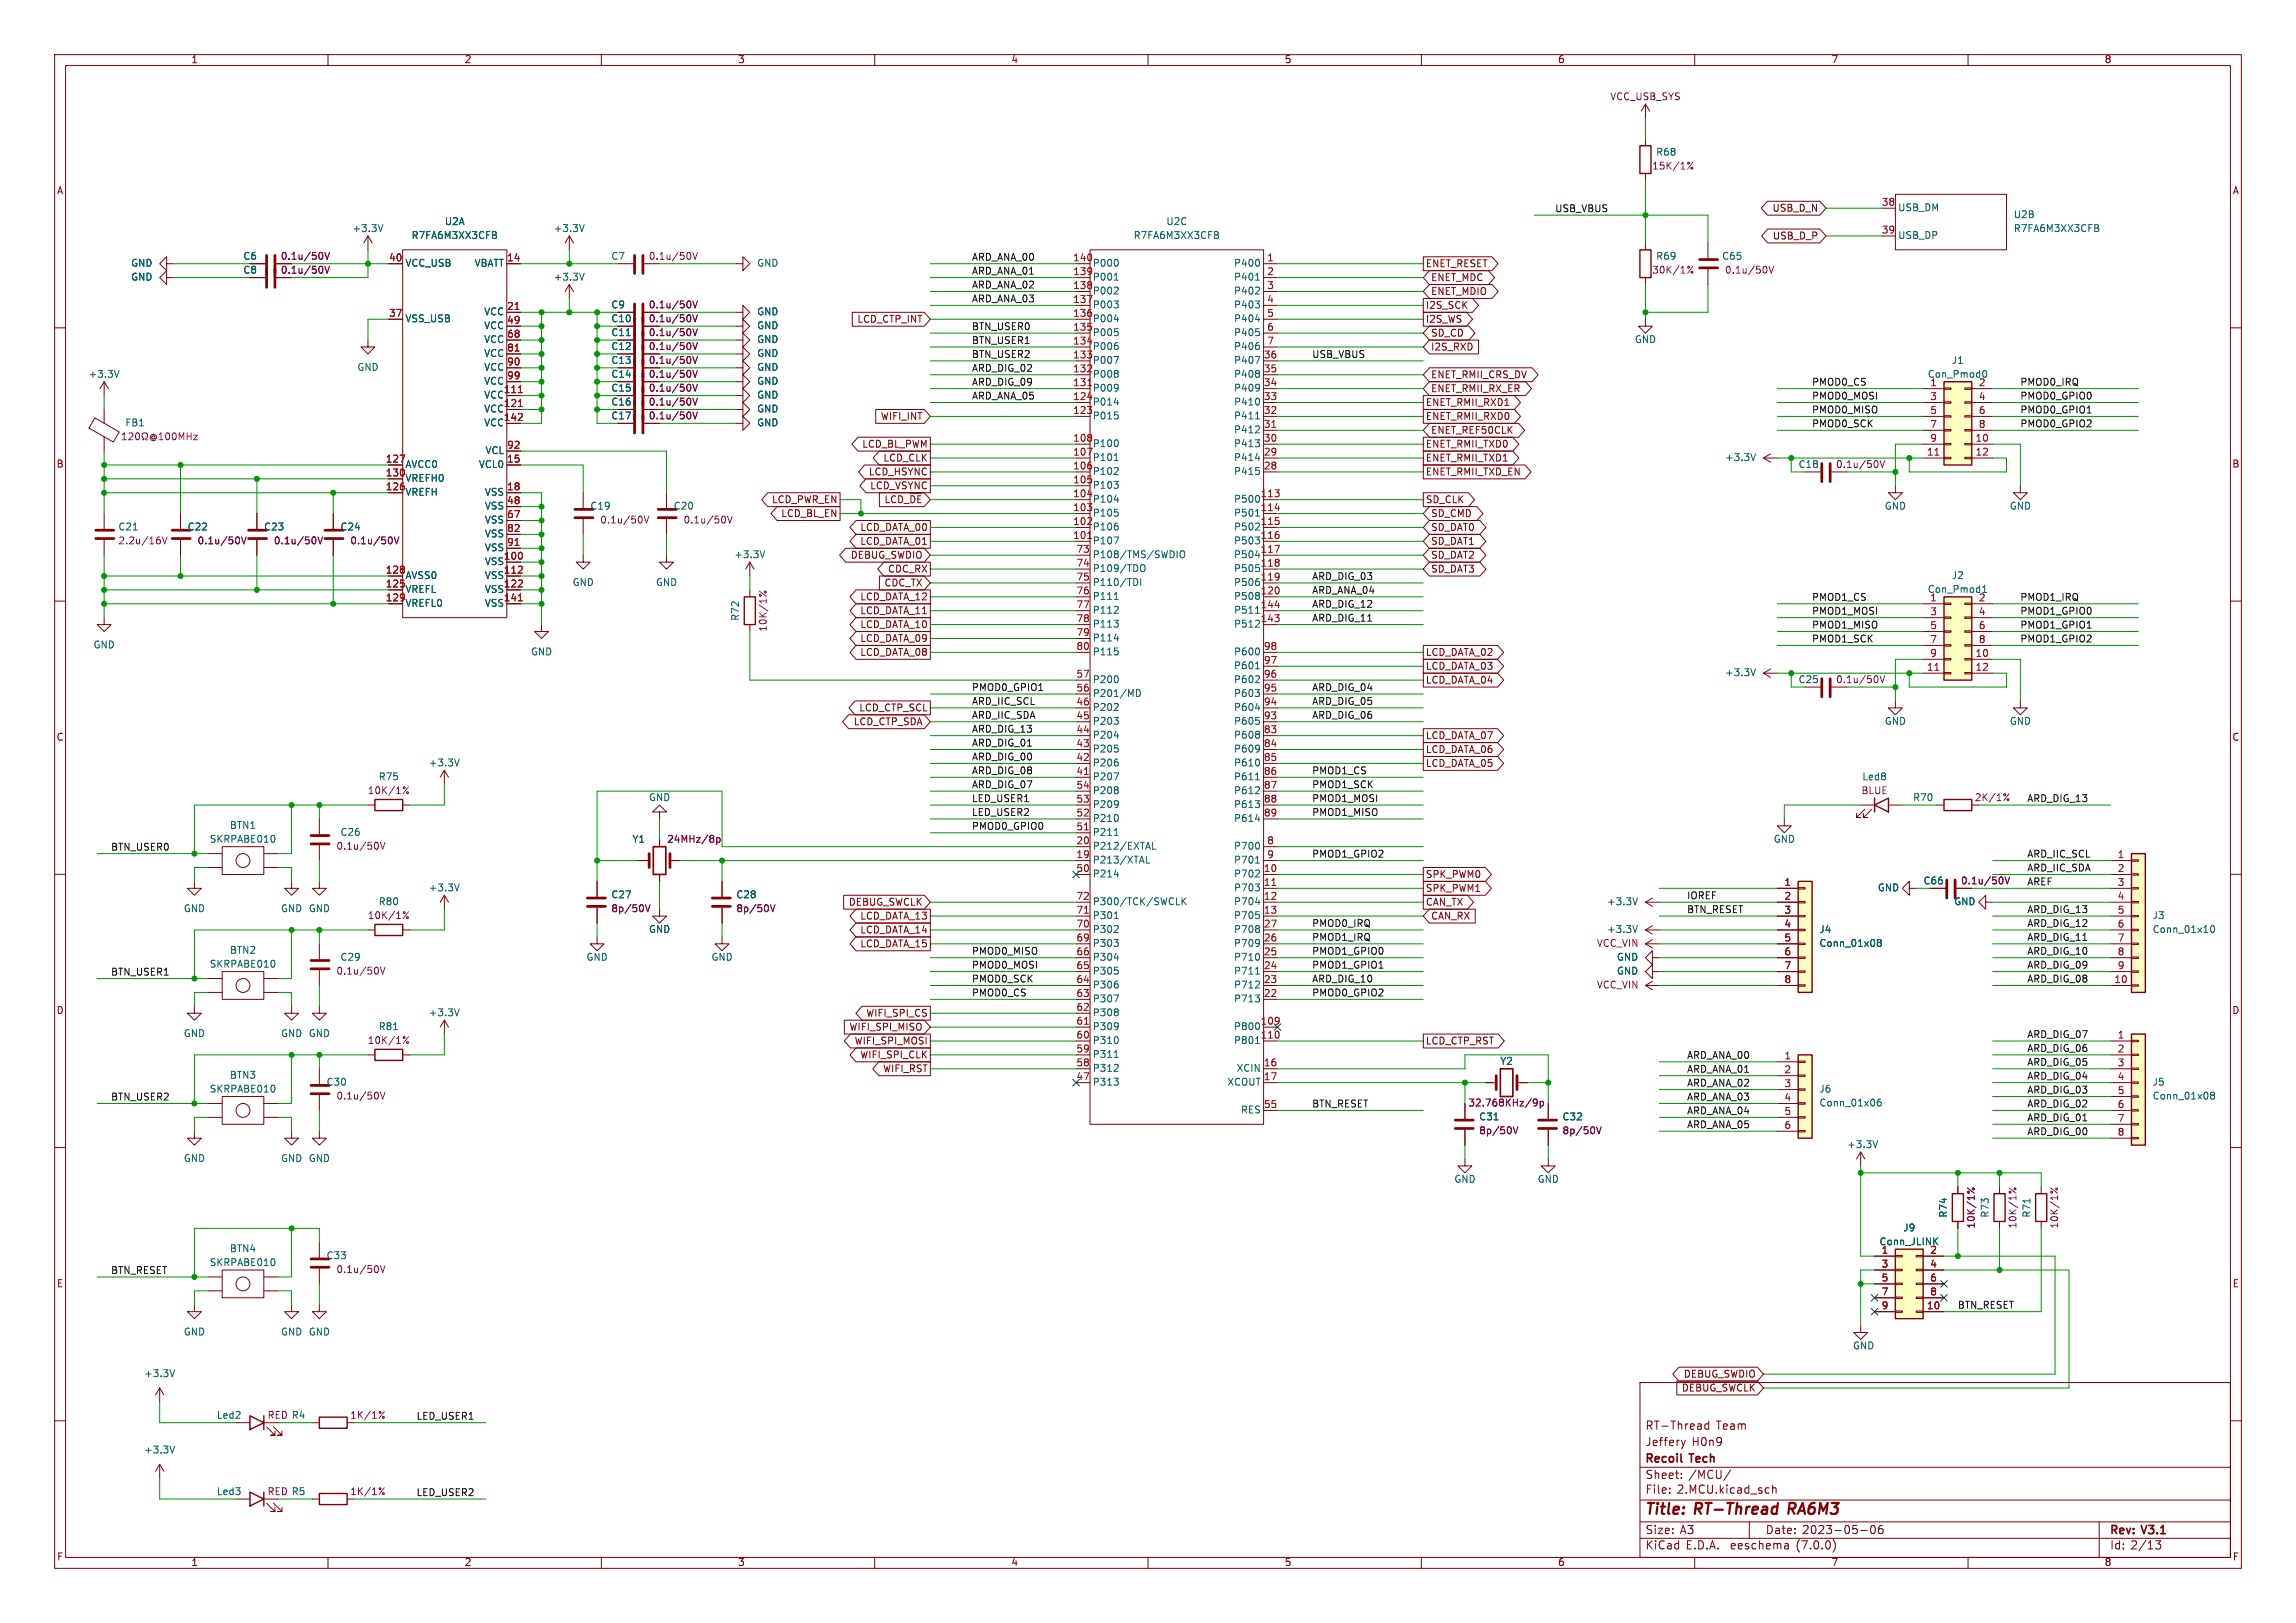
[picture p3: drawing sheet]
<svg xmlns="http://www.w3.org/2000/svg" width="420mm" height="297mm" viewBox="0 0 420 297" stroke-linecap="round" stroke-linejoin="round" font-family="sans-serif">
<defs><g id="words">
<g font-size="2.8" fill="#840000">
<text x="301" y="277.8">Title:</text>
<text x="310.1" y="277.8">RT-Thread</text>
<text x="327.8" y="277.8">RA6M3</text>
</g>
<g font-size="2.1" fill="#840000">
<text x="301" y="261.9">RT-Thread</text>
<text x="313.9" y="261.9">Team</text>
<text x="301" y="268.1">Recoil</text>
<text x="301" y="264.9">Jeffery</text>
<text x="309.3" y="268.1">Tech</text>
<text x="309.5" y="264.9">H0n9</text>
<text x="301" y="273.6">File:</text>
<text x="301" y="270.9">Sheet:</text>
<text x="306.8" y="273.6">2.MCU.kicad_sch</text>
<text x="308.9" y="270.9">/MCU/</text>
<text x="301" y="281">Size:</text>
<text x="307.3" y="281">A3</text>
<text x="323" y="281">Date:</text>
<text x="329.7" y="281">2023-05-06</text>
<text x="386" y="281.2">Rev:</text>
<text x="392" y="281.2">V3.1</text>
<text x="301" y="283.8">KiCad</text>
<text x="308.4" y="283.8">E.D.A.</text>
<text x="316.6" y="283.8">eeschema</text>
<text x="328.7" y="283.8">(7.0.0)</text>
<text x="386" y="283.8">Id: 2/13</text>
</g>
<g font-size="1.8" fill="#840000">
<text x="35" y="11.8">1</text>
<text x="85" y="11.8">2</text>
<text x="135" y="11.8">3</text>
<text x="185" y="11.8">4</text>
<text x="235" y="11.8">5</text>
<text x="285" y="11.8">6</text>
<text x="335" y="11.8">7</text>
<text x="385" y="11.8">8</text>
<text x="10.4" y="35.8">A</text>
<text x="408.4" y="35.8">A</text>
<text x="324.1" y="39">USB_D_N</text>
<text x="324.2" y="44.1">USB_D_P</text>
<text x="260.8" y="49.2">ENET_RESET</text>
<text x="261.8" y="51.7">ENET_MDC</text>
<text x="156.7" y="59.3">LCD_CTP_INT</text>
<text x="260.8" y="59.3">I2S_WS</text>
<text x="260.8" y="56.8">I2S_SCK</text>
<text x="261.8" y="54.3">ENET_MDIO</text>
<text x="261.8" y="61.9">SD_CD</text>
<text x="261.8" y="64.4">I2S_RXD</text>
<text x="261.8" y="69.5">ENET_RMII_CRS_DV</text>
<text x="161" y="77.1">WIFI_INT</text>
<text x="260.8" y="74.6">ENET_RMII_RXD1</text>
<text x="260.8" y="77.1">ENET_RMII_RXD0</text>
<text x="261.8" y="72">ENET_RMII_RX_ER</text>
<text x="157.6" y="82.2">LCD_BL_PWM</text>
<text x="260.8" y="82.2">ENET_RMII_TXD0</text>
<text x="261.8" y="79.7">ENET_REF50CLK</text>
<text x="10.3" y="85.8">B</text>
<text x="158.8" y="87.3">LCD_HSYNC</text>
<text x="159.1" y="89.8">LCD_VSYNC</text>
<text x="161.5" y="84.7">LCD_CLK</text>
<text x="260.8" y="84.7">ENET_RMII_TXD1</text>
<text x="260.8" y="87.3">ENET_RMII_TXD_EN</text>
<text x="408.3" y="85.8">B</text>
<text x="141.1" y="92.4">LCD_PWR_EN</text>
<text x="142.8" y="94.9">LCD_BL_EN</text>
<text x="161.7" y="93">LCD_~{DE}</text>
<text x="260.8" y="92.4">SD_CLK</text>
<text x="261.8" y="94.9">SD_CMD</text>
<text x="157.2" y="100">LCD_DATA_01</text>
<text x="157.2" y="97.4">LCD_DATA_00</text>
<text x="261.8" y="97.4">SD_DAT0</text>
<text x="261.8" y="100">SD_DAT1</text>
<text x="155.5" y="102.5">DEBUG_SWDIO</text>
<text x="161.7" y="107.6">CDC_TX</text>
<text x="162.3" y="105.1">CDC_RX</text>
<text x="261.8" y="105.1">SD_DAT3</text>
<text x="261.8" y="102.5">SD_DAT2</text>
<text x="157.2" y="110.1">LCD_DATA_12</text>
<text x="157.2" y="112.7">LCD_DATA_11</text>
<text x="157.2" y="117.8">LCD_DATA_09</text>
<text x="157.2" y="115.2">LCD_DATA_10</text>
<text x="157.2" y="120.3">LCD_DATA_08</text>
<text x="260.8" y="120.3">LCD_DATA_02</text>
<text x="260.8" y="122.8">LCD_DATA_03</text>
<text x="260.8" y="125.4">LCD_DATA_04</text>
<text x="157.1" y="130.5">LCD_CTP_SCL</text>
<text x="10.3" y="135.8">C</text>
<text x="156" y="133">LCD_CTP_SDA</text>
<text x="260.8" y="135.5">LCD_DATA_07</text>
<text x="408.3" y="135.8">C</text>
<text x="260.8" y="138.1">LCD_DATA_06</text>
<text x="260.8" y="140.6">LCD_DATA_05</text>
<text x="260.8" y="160.9">SPK_PWM0</text>
<text x="155.1" y="166">DEBUG_SWCLK</text>
<text x="260.8" y="166">CAN_TX</text>
<text x="260.8" y="163.5">SPK_PWM1</text>
<text x="157.2" y="168.6">LCD_DATA_13</text>
<text x="157.2" y="171.1">LCD_DATA_14</text>
<text x="157.2" y="173.6">LCD_DATA_15</text>
<text x="261.8" y="168.6">CAN_RX</text>
<text x="10.3" y="185.8">D</text>
<text x="408.3" y="185.8">D</text>
<text x="155.3" y="188.9">WIFI_SPI_MISO</text>
<text x="156.2" y="191.4">WIFI_SPI_MOSI</text>
<text x="158.3" y="186.3">WIFI_SPI_CS</text>
<text x="260.8" y="191.4">LCD_CTP_RST</text>
<text x="157.2" y="194">WIFI_SPI_CLK</text>
<text x="161.4" y="196.5">WIFI_RST</text>
<text x="10.4" y="235.8">E</text>
<text x="408.3" y="235.8">E</text>
<text x="307.5" y="254.9">DEBUG_SWCLK</text>
<text x="307.9" y="252.4">DEBUG_SWDIO</text>
<text x="10.4" y="285.8">F</text>
<text x="35" y="286.8">1</text>
<text x="85" y="286.8">2</text>
<text x="135" y="286.8">3</text>
<text x="185" y="286.8">4</text>
<text x="235" y="286.8">5</text>
<text x="285" y="286.8">6</text>
<text x="335" y="286.8">7</text>
<text x="385" y="286.8">8</text>
<text x="408.4" y="285.8">F</text>
</g>
<g font-size="1.8" fill="#840084">
<text x="294.5" y="18.6">VCC_USB_SYS</text>
<text x="302.2" y="31.3">15K/1%</text>
<text x="51.3" y="47.8">0.1u/50V</text>
<text x="118.6" y="47.8">0.1u/50V</text>
<text x="51.3" y="50.4">0.1u/50V</text>
<text x="302.2" y="50.4">30K/1%</text>
<text x="315.5" y="50.4">0.1u/50V</text>
<text x="118.6" y="56.7">0.1u/50V</text>
<text x="118.6" y="59.2">0.1u/50V</text>
<text x="118.6" y="64.3">0.1u/50V</text>
<text x="118.6" y="61.8">0.1u/50V</text>
<text x="118.6" y="69.4">0.1u/50V</text>
<text x="118.6" y="66.9">0.1u/50V</text>
<text x="118.6" y="71.9">0.1u/50V</text>
<text x="118.6" y="74.5">0.1u/50V</text>
<text x="118.6" y="77">0.1u/50V</text>
<text x="335.8" y="85.9">0.1u/50V</text>
<text x="21.6" y="99.9">2.2u/16V</text>
<text x="36.1" y="99.9">0.1u/50V</text>
<text x="50" y="99.9">0.1u/50V</text>
<text x="64" y="99.9">0.1u/50V</text>
<text x="109.7" y="96.1">0.1u/50V</text>
<text x="125" y="96.1">0.1u/50V</text>
<text x="140.5" y="115.7" transform="rotate(-90 140.5 115.7)">10K/1%</text>
<text x="335.8" y="125.3">0.1u/50V</text>
<text x="67.2" y="145.6">10K/1%</text>
<text x="340.4" y="145.6">BLUE</text>
<text x="361.2" y="146.9">2K/1%</text>
<text x="61.5" y="155.8">0.1u/50V</text>
<text x="122" y="154.5">24MHz/8p</text>
<text x="111.8" y="167.2">8p/50V</text>
<text x="134.6" y="167.2">8p/50V</text>
<text x="358.7" y="162.1">0.1u/50V</text>
<text x="67.2" y="168.5">10K/1%</text>
<text x="292" y="173.5">VCC_VIN</text>
<text x="61.5" y="178.6">0.1u/50V</text>
<text x="292" y="181.2">VCC_VIN</text>
<text x="67.2" y="191.3">10K/1%</text>
<text x="61.5" y="201.5">0.1u/50V</text>
<text x="268.5" y="202.8">32.768KHz/9p</text>
<text x="270.5" y="207.8">8p/50V</text>
<text x="285.8" y="207.8">8p/50V</text>
<text x="361.5" y="224.9" transform="rotate(-90 361.5 224.9)">10K/1%</text>
<text x="369.1" y="224.9" transform="rotate(-90 369.1 224.9)">10K/1%</text>
<text x="376.7" y="224.9" transform="rotate(-90 376.7 224.9)">10K/1%</text>
<text x="61.5" y="233.2">0.1u/50V</text>
<text x="64" y="259.9">1K/1%</text>
<text x="48.9" y="273.9">RED R5</text>
<text x="64" y="273.9">1K/1%</text>
</g>
<g font-size="1.8" fill="#006464">
<text x="302.9" y="28.8">R68</text>
<text x="81.3" y="41.5">U2A</text>
<text x="213.3" y="41.5">U2C</text>
<text x="347.2" y="38.9">USB_DM</text>
<text x="368.3" y="40.2">U2B</text>
<text x="44.5" y="47.8">C6</text>
<text x="64.4" y="42.7">+3.3V</text>
<text x="75.2" y="44">R7FA6M3XX3CFB</text>
<text x="101.2" y="42.7">+3.3V</text>
<text x="111.8" y="47.8">C7</text>
<text x="207.3" y="44">R7FA6M3XX3CFB</text>
<text x="302.9" y="47.8">R69</text>
<text x="314.9" y="47.8">C65</text>
<text x="347.2" y="44">USB_DP</text>
<text x="368.3" y="42.7">R7FA6M3XX3CFB</text>
<text x="23.9" y="51.6">GND</text>
<text x="23.9" y="49.1">GND</text>
<text x="44.5" y="50.4">C8</text>
<text x="74.2" y="49.1">VCC_USB</text>
<text x="86.7" y="49.1">VBATT</text>
<text x="101.2" y="51.6">+3.3V</text>
<text x="138.4" y="49.1">GND</text>
<text x="199.9" y="51.6">P001</text>
<text x="199.9" y="49.1">P000</text>
<text x="225.6" y="49.1">P400</text>
<text x="225.6" y="51.6">P401</text>
<text x="74.2" y="59.2">VSS_USB</text>
<text x="88.4" y="58">VCC</text>
<text x="111.8" y="56.7">C9</text>
<text x="111.8" y="59.2">C10</text>
<text x="138.4" y="58">GND</text>
<text x="199.9" y="59.2">P004</text>
<text x="199.9" y="56.7">P003</text>
<text x="199.9" y="54.2">P002</text>
<text x="225.6" y="54.2">P402</text>
<text x="225.6" y="56.7">P403</text>
<text x="225.6" y="59.2">P404</text>
<text x="88.4" y="60.5">VCC</text>
<text x="88.4" y="63.1">VCC</text>
<text x="88.4" y="65.6">VCC</text>
<text x="111.8" y="64.3">C12</text>
<text x="111.8" y="61.8">C11</text>
<text x="138.4" y="65.6">GND</text>
<text x="138.4" y="63.1">GND</text>
<text x="138.4" y="60.5">GND</text>
<text x="199.9" y="64.3">P006</text>
<text x="199.9" y="61.8">P005</text>
<text x="225.6" y="61.8">P405</text>
<text x="225.6" y="64.3">P406</text>
<text x="299" y="63.1">GND</text>
<text x="16.1" y="69.4">+3.3V</text>
<text x="65.3" y="68.1">GND</text>
<text x="88.4" y="68.1">VCC</text>
<text x="88.4" y="70.7">VCC</text>
<text x="111.8" y="69.4">C14</text>
<text x="111.8" y="66.9">C13</text>
<text x="111.8" y="71.9">C15</text>
<text x="138.4" y="70.7">GND</text>
<text x="138.4" y="68.1">GND</text>
<text x="199.9" y="71.9">P009</text>
<text x="199.9" y="69.4">P008</text>
<text x="199.9" y="66.9">P007</text>
<text x="225.6" y="71.9">P409</text>
<text x="225.6" y="69.4">P408</text>
<text x="225.6" y="66.9">P407</text>
<text x="352.6" y="69.4">Con_Pmod0</text>
<text x="353" y="70.9">1</text>
<text x="357" y="66.9">J1</text>
<text x="361.9" y="70.9">2</text>
<text x="88.4" y="73.2">VCC</text>
<text x="88.4" y="75.8">VCC</text>
<text x="111.8" y="74.5">C16</text>
<text x="111.8" y="77">C17</text>
<text x="138.4" y="75.8">GND</text>
<text x="138.4" y="73.2">GND</text>
<text x="199.9" y="77">P015</text>
<text x="199.9" y="74.5">P014</text>
<text x="225.6" y="77">P411</text>
<text x="225.6" y="74.5">P410</text>
<text x="22.9" y="78.3">FB1</text>
<text x="88.4" y="78.3">VCC</text>
<text x="88.7" y="83.4">VCL</text>
<text x="138.4" y="78.3">GND</text>
<text x="199.9" y="82.1">P100</text>
<text x="225.6" y="82.1">P413</text>
<text x="225.6" y="79.6">P412</text>
<text x="74.2" y="85.9">AVCC0</text>
<text x="74.2" y="88.5">VREFH0</text>
<text x="87.5" y="85.9">VCL0</text>
<text x="199.9" y="89.7">P103</text>
<text x="199.9" y="87.2">P102</text>
<text x="199.9" y="84.6">P101</text>
<text x="225.6" y="87.2">P415</text>
<text x="225.6" y="84.6">P414</text>
<text x="315.5" y="84.6">+3.3V</text>
<text x="328.9" y="85.9">C18</text>
<text x="74.2" y="91">VREFH</text>
<text x="88.6" y="91">VSS</text>
<text x="88.6" y="93.5">VSS</text>
<text x="107.9" y="93.5">C19</text>
<text x="123.2" y="93.5">C20</text>
<text x="199.9" y="94.8">P105</text>
<text x="199.9" y="92.3">P104</text>
<text x="225.6" y="92.3">P500</text>
<text x="225.6" y="94.8">P501</text>
<text x="344.7" y="93.5">GND</text>
<text x="367.6" y="93.5">GND</text>
<text x="21.6" y="97.3">C21</text>
<text x="34.3" y="97.3">C22</text>
<text x="48.2" y="97.3">C23</text>
<text x="62.2" y="97.3">C24</text>
<text x="88.6" y="96.1">VSS</text>
<text x="88.6" y="98.6">VSS</text>
<text x="88.6" y="101.2">VSS</text>
<text x="199.9" y="99.9">P107</text>
<text x="199.9" y="97.3">P106</text>
<text x="225.6" y="97.3">P502</text>
<text x="225.6" y="99.9">P503</text>
<text x="74.2" y="106.2">AVSS0</text>
<text x="88.6" y="103.7">VSS</text>
<text x="88.6" y="106.2">VSS</text>
<text x="104.7" y="107.5">GND</text>
<text x="119.9" y="107.5">GND</text>
<text x="134.3" y="102.4">+3.3V</text>
<text x="199.9" y="102.4">P108/TMS/SWDIO</text>
<text x="199.9" y="105">P109/TDO</text>
<text x="199.9" y="107.5">P110/TDI</text>
<text x="225.6" y="102.4">P504</text>
<text x="225.6" y="105">P505</text>
<text x="225.6" y="107.5">P506</text>
<text x="357" y="106.2">J2</text>
<text x="74.2" y="108.8">VREFL</text>
<text x="74.2" y="111.3">VREFL0</text>
<text x="88.6" y="108.8">VSS</text>
<text x="88.6" y="111.3">VSS</text>
<text x="135.4" y="113.7" transform="rotate(-90 135.4 113.7)">R72</text>
<text x="199.9" y="110">P111</text>
<text x="199.9" y="112.6">P112</text>
<text x="225.6" y="110">P508</text>
<text x="225.6" y="112.6">P511</text>
<text x="352.6" y="108.8">Con_Pmod1</text>
<text x="353" y="110.2">1</text>
<text x="361.9" y="110.2">2</text>
<text x="17.1" y="118.9">GND</text>
<text x="199.9" y="115.1">P113</text>
<text x="199.9" y="117.7">P114</text>
<text x="225.6" y="115.1">P512</text>
<text x="97.1" y="120.2">GND</text>
<text x="199.9" y="125.3">P200</text>
<text x="199.9" y="120.2">P115</text>
<text x="225.6" y="125.3">P602</text>
<text x="225.6" y="122.7">P601</text>
<text x="225.6" y="120.2">P600</text>
<text x="315.5" y="124">+3.3V</text>
<text x="328.9" y="125.3">C25</text>
<text x="199.9" y="130.4">P202</text>
<text x="199.9" y="127.8">P201/MD</text>
<text x="225.6" y="130.4">P604</text>
<text x="225.6" y="127.8">P603</text>
<text x="199.9" y="138">P205</text>
<text x="199.9" y="135.4">P204</text>
<text x="199.9" y="132.9">P203</text>
<text x="225.6" y="135.4">P608</text>
<text x="225.6" y="138">P609</text>
<text x="225.6" y="132.9">P605</text>
<text x="344.7" y="132.9">GND</text>
<text x="367.6" y="132.9">GND</text>
<text x="69.2" y="143.1">R75</text>
<text x="78.4" y="140.5">+3.3V</text>
<text x="199.9" y="143.1">P207</text>
<text x="199.9" y="140.5">P206</text>
<text x="225.6" y="140.5">P610</text>
<text x="225.6" y="143.1">P611</text>
<text x="340.6" y="143.1">Led8</text>
<text x="118.7" y="146.9">GND</text>
<text x="199.9" y="148.1">P209</text>
<text x="199.9" y="145.6">P208</text>
<text x="225.6" y="145.6">P612</text>
<text x="225.6" y="148.1">P613</text>
<text x="349.9" y="146.9">R70</text>
<text x="38.3" y="154.5">SKRPABE010</text>
<text x="42" y="152">BTN1</text>
<text x="62.2" y="153.2">C26</text>
<text x="115.6" y="154.5">Y1</text>
<text x="199.9" y="155.8">P212/EXTAL</text>
<text x="199.9" y="153.2">P211</text>
<text x="199.9" y="150.7">P210</text>
<text x="225.6" y="155.8">P700</text>
<text x="225.6" y="150.7">P614</text>
<text x="324.4" y="154.5">GND</text>
<text x="199.9" y="158.3">P213/XTAL</text>
<text x="199.9" y="160.8">P214</text>
<text x="225.6" y="160.8">P702</text>
<text x="225.6" y="158.3">P701</text>
<text x="33.6" y="167.2">GND</text>
<text x="51.3" y="167.2">GND GND</text>
<text x="69.2" y="165.9">R80</text>
<text x="78.4" y="163.4">+3.3V</text>
<text x="111.8" y="164.7">C27</text>
<text x="134.6" y="164.7">C28</text>
<text x="199.9" y="165.9">P300/TCK/SWCLK</text>
<text x="225.6" y="163.4">P703</text>
<text x="225.6" y="165.9">P704</text>
<text x="293.9" y="165.9">+3.3V</text>
<text x="343.4" y="163.4">GND</text>
<text x="351.8" y="162.1">C66</text>
<text x="357.4" y="165.9">GND</text>
<text x="118.7" y="171">GND</text>
<text x="199.9" y="173.5">P303</text>
<text x="199.9" y="171">P302</text>
<text x="199.9" y="168.5">P301</text>
<text x="225.6" y="168.5">P705</text>
<text x="225.6" y="173.5">P709</text>
<text x="225.6" y="171">P708</text>
<text x="293.9" y="171">+3.3V</text>
<text x="332.7" y="171">J4</text>
<text x="332.7" y="173.5">Conn_01x08</text>
<text x="393.7" y="168.5">J3</text>
<text x="393.7" y="171">Conn_01x10</text>
<text x="38.3" y="177.4">SKRPABE010</text>
<text x="42" y="174.8">BTN2</text>
<text x="62.2" y="176.1">C29</text>
<text x="107.2" y="176.1">GND</text>
<text x="130.1" y="176.1">GND</text>
<text x="199.9" y="178.6">P305</text>
<text x="199.9" y="176.1">P304</text>
<text x="225.6" y="178.6">P711</text>
<text x="225.6" y="176.1">P710</text>
<text x="295.7" y="176.1">GND</text>
<text x="295.7" y="178.6">GND</text>
<text x="199.9" y="183.7">P307</text>
<text x="199.9" y="181.2">P306</text>
<text x="225.6" y="183.7">P713</text>
<text x="225.6" y="181.2">P712</text>
<text x="33.6" y="190.1">GND</text>
<text x="51.3" y="190.1">GND GND</text>
<text x="69.2" y="188.8">R81</text>
<text x="78.4" y="186.2">+3.3V</text>
<text x="199.9" y="191.3">P310</text>
<text x="199.9" y="188.8">P309</text>
<text x="199.9" y="186.2">P308</text>
<text x="225.6" y="188.8">P800</text>
<text x="225.6" y="191.3">P801</text>
<text x="42" y="197.7">BTN3</text>
<text x="199.9" y="196.4">P312</text>
<text x="199.9" y="193.9">P311</text>
<text x="226.1" y="196.4">XCIN</text>
<text x="274.4" y="195.1">Y2</text>
<text x="38.3" y="200.2">SKRPABE010</text>
<text x="59.7" y="198.9">C30</text>
<text x="199.9" y="198.9">P313</text>
<text x="224.4" y="198.9">XCOUT</text>
<text x="332.7" y="200.2">J6</text>
<text x="332.7" y="202.8">Conn_01x06</text>
<text x="393.7" y="198.9">J5</text>
<text x="393.7" y="201.5">Conn_01x08</text>
<text x="226.9" y="204">RES</text>
<text x="270.5" y="205.3">C31</text>
<text x="285.8" y="205.3">C32</text>
<text x="33.6" y="212.9">GND</text>
<text x="51.3" y="212.9">GND GND</text>
<text x="337.8" y="210.4">+3.3V</text>
<text x="266" y="216.7">GND</text>
<text x="281.2" y="216.7">GND</text>
<text x="348.1" y="225.6">J9</text>
<text x="356.4" y="222.9" transform="rotate(-90 356.4 222.9)">R74</text>
<text x="364" y="222.9" transform="rotate(-90 364 222.9)">R73</text>
<text x="371.7" y="222.9" transform="rotate(-90 371.7 222.9)">R71</text>
<text x="38.3" y="232">SKRPABE010</text>
<text x="42" y="229.4">BTN4</text>
<text x="59.7" y="230.7">C33</text>
<text x="343.7" y="228.2">Conn_JLINK</text>
<text x="33.6" y="244.7">GND</text>
<text x="51.3" y="244.7">GND GND</text>
<text x="338.9" y="247.2">GND</text>
<text x="26.3" y="252.3">+3.3V</text>
<text x="39.6" y="259.9">Led2</text>
<text x="48.9" y="259.9">RED R4</text>
<text x="26.3" y="266.3">+3.3V</text>
<text x="39.6" y="273.9">Led3</text>
</g>
<g font-size="1.8" fill="#0f0f0f">
<text x="284.5" y="39">USB_VBUS</text>
<text x="177.8" y="47.9">ARD_ANA_00</text>
<text x="177.8" y="53">ARD_ANA_02</text>
<text x="177.8" y="50.5">ARD_ANA_01</text>
<text x="177.8" y="55.5">ARD_ANA_03</text>
<text x="177.8" y="65.7">BTN_USER2</text>
<text x="177.8" y="60.6">BTN_USER0</text>
<text x="177.8" y="63.2">BTN_USER1</text>
<text x="240" y="65.7">USB_VBUS</text>
<text x="177.8" y="68.2">ARD_DIG_02</text>
<text x="177.8" y="70.8">ARD_DIG_09</text>
<text x="331.5" y="70.8">PMOD0_CS</text>
<text x="369.6" y="70.8">PMOD0_IRQ</text>
<text x="177.8" y="73.3">ARD_ANA_05</text>
<text x="331.5" y="75.9">PMOD0_MISO</text>
<text x="331.5" y="73.3">PMOD0_MOSI</text>
<text x="369.6" y="73.3">PMOD0_GPIO0</text>
<text x="369.6" y="75.9">PMOD0_GPIO1</text>
<text x="331.5" y="78.4">PMOD0_SCK</text>
<text x="369.6" y="78.4">PMOD0_GPIO2</text>
<text x="240" y="106.3">ARD_DIG_03</text>
<text x="240" y="108.9">ARD_ANA_04</text>
<text x="240" y="111.4">ARD_DIG_12</text>
<text x="240" y="114">ARD_DIG_11</text>
<text x="331.5" y="112.7">PMOD1_MOSI</text>
<text x="331.5" y="110.1">PMOD1_CS</text>
<text x="369.6" y="110.1">PMOD1_IRQ</text>
<text x="369.6" y="112.7">PMOD1_GPIO0</text>
<text x="331.5" y="117.8">PMOD1_SCK</text>
<text x="331.5" y="115.2">PMOD1_MISO</text>
<text x="369.6" y="115.2">PMOD1_GPIO1</text>
<text x="369.6" y="117.8">PMOD1_GPIO2</text>
<text x="177.8" y="129.2">ARD_IIC_SCL</text>
<text x="177.8" y="126.7">PMOD0_GPIO1</text>
<text x="177.8" y="131.7">ARD_IIC_SDA</text>
<text x="240" y="131.7">ARD_DIG_06</text>
<text x="240" y="126.7">ARD_DIG_04</text>
<text x="240" y="129.2">ARD_DIG_05</text>
<text x="177.8" y="136.8">ARD_DIG_01</text>
<text x="177.8" y="134.3">ARD_DIG_13</text>
<text x="177.8" y="141.9">ARD_DIG_08</text>
<text x="177.8" y="139.4">ARD_DIG_00</text>
<text x="240" y="141.9">PMOD1_CS</text>
<text x="177.8" y="144.4">ARD_DIG_07</text>
<text x="177.8" y="147">LED_USER1</text>
<text x="177.8" y="149.5">LED_USER2</text>
<text x="240" y="147">PMOD1_MOSI</text>
<text x="240" y="149.5">PMOD1_MISO</text>
<text x="240" y="144.4">PMOD1_SCK</text>
<text x="370.8" y="147">ARD_DIG_13</text>
<text x="20.3" y="155.9">BTN_USER0</text>
<text x="177.8" y="152.1">PMOD0_GPIO0</text>
<text x="240" y="157.1">PMOD1_GPIO2</text>
<text x="370.8" y="159.7">ARD_IIC_SDA</text>
<text x="370.8" y="157.1">ARD_IIC_SCL</text>
<text x="308.6" y="167.3">BTN_RESET</text>
<text x="308.6" y="164.8">IOREF</text>
<text x="370.8" y="167.3">ARD_DIG_13</text>
<text x="370.8" y="162.2">AREF</text>
<text x="240" y="169.8">PMOD0_IRQ</text>
<text x="240" y="172.4">PMOD1_IRQ</text>
<text x="370.8" y="169.8">ARD_DIG_12</text>
<text x="370.8" y="172.4">ARD_DIG_11</text>
<text x="20.3" y="178.7">BTN_USER1</text>
<text x="177.8" y="180">PMOD0_SCK</text>
<text x="177.8" y="177.5">PMOD0_MOSI</text>
<text x="177.8" y="174.9">PMOD0_MISO</text>
<text x="240" y="180">ARD_DIG_10</text>
<text x="240" y="174.9">PMOD1_GPIO0</text>
<text x="240" y="177.5">PMOD1_GPIO1</text>
<text x="370.8" y="180">ARD_DIG_08</text>
<text x="370.8" y="177.5">ARD_DIG_09</text>
<text x="370.8" y="174.9">ARD_DIG_10</text>
<text x="177.8" y="182.5">PMOD0_CS</text>
<text x="240" y="182.5">PMOD0_GPIO2</text>
<text x="370.8" y="190.2">ARD_DIG_07</text>
<text x="308.6" y="194">ARD_ANA_00</text>
<text x="308.6" y="196.5">ARD_ANA_01</text>
<text x="370.8" y="192.7">ARD_DIG_06</text>
<text x="370.8" y="197.8">ARD_DIG_04</text>
<text x="370.8" y="195.2">ARD_DIG_05</text>
<text x="20.3" y="201.6">BTN_USER2</text>
<text x="240" y="202.9">BTN_RESET</text>
<text x="308.6" y="201.6">ARD_ANA_03</text>
<text x="308.6" y="199">ARD_ANA_02</text>
<text x="370.8" y="202.9">ARD_DIG_02</text>
<text x="370.8" y="200.3">ARD_DIG_03</text>
<text x="308.6" y="204.1">ARD_ANA_04</text>
<text x="308.6" y="206.7">ARD_ANA_05</text>
<text x="370.8" y="207.9">ARD_DIG_00</text>
<text x="370.8" y="205.4">ARD_DIG_01</text>
<text x="20.3" y="233.3">BTN_RESET</text>
<text x="358.1" y="239.7">BTN_RESET</text>
<text x="76.2" y="260">LED_USER1</text>
<text x="76.2" y="274">LED_USER2</text>
</g>
<g font-size="1.8" fill="#a90000">
<text x="344.2" y="37.8">38</text>
<text x="344.2" y="42.9">39</text>
<text x="71.1" y="48">40</text>
<text x="92.7" y="48">14</text>
<text x="196.2" y="53.1">138</text>
<text x="196.2" y="50.5">139</text>
<text x="196.2" y="48">140</text>
<text x="231.7" y="48">1</text>
<text x="231.7" y="50.5">2</text>
<text x="231.7" y="53.1">3</text>
<text x="71.1" y="58.2">37</text>
<text x="92.7" y="56.9">21</text>
<text x="92.7" y="59.4">49</text>
<text x="196.2" y="58.2">136</text>
<text x="196.2" y="55.6">137</text>
<text x="231.7" y="55.6">4</text>
<text x="231.7" y="58.2">5</text>
<text x="92.7" y="62">68</text>
<text x="92.7" y="64.5">81</text>
<text x="196.2" y="65.8">133</text>
<text x="196.2" y="63.2">134</text>
<text x="196.2" y="60.7">135</text>
<text x="231.1" y="65.8">36</text>
<text x="231.7" y="60.7">6</text>
<text x="231.7" y="63.2">7</text>
<text x="92.7" y="67.1">90</text>
<text x="92.7" y="69.6">99</text>
<text x="196.2" y="70.9">131</text>
<text x="196.2" y="68.3">132</text>
<text x="231.1" y="70.9">34</text>
<text x="231.1" y="68.3">35</text>
<text x="92.1" y="72.1">111</text>
<text x="92.1" y="74.7">121</text>
<text x="92.1" y="77.2">142</text>
<text x="196.2" y="75.9">123</text>
<text x="196.2" y="73.4">124</text>
<text x="231.1" y="75.9">32</text>
<text x="231.1" y="73.4">33</text>
<text x="353" y="73.4">3</text>
<text x="353" y="75.9">5</text>
<text x="361.9" y="73.4">4</text>
<text x="361.9" y="75.9">6</text>
<text x="92.7" y="82.3">92</text>
<text x="196.2" y="83.6">107</text>
<text x="196.2" y="81">108</text>
<text x="231.1" y="83.6">29</text>
<text x="231.1" y="81">30</text>
<text x="231.1" y="78.5">31</text>
<text x="352.4" y="83.6">11</text>
<text x="353" y="78.5">7</text>
<text x="353" y="81">9</text>
<text x="361.3" y="81">10</text>
<text x="361.3" y="83.6">12</text>
<text x="361.9" y="78.5">8</text>
<text x="70.5" y="89.9">126</text>
<text x="70.5" y="84.8">127</text>
<text x="70.5" y="87.4">130</text>
<text x="92.7" y="84.8">15</text>
<text x="92.7" y="89.9">18</text>
<text x="196.2" y="88.6">105</text>
<text x="196.2" y="86.1">106</text>
<text x="231.1" y="86.1">28</text>
<text x="92.7" y="92.5">48</text>
<text x="92.7" y="95">67</text>
<text x="196.2" y="93.7">103</text>
<text x="196.2" y="91.2">104</text>
<text x="230.5" y="91.2">113</text>
<text x="230.5" y="93.7">114</text>
<text x="92.7" y="97.5">82</text>
<text x="92.7" y="100.1">91</text>
<text x="196.2" y="98.8">101</text>
<text x="196.2" y="96.3">102</text>
<text x="196.8" y="101.3">73</text>
<text x="230.5" y="96.3">115</text>
<text x="230.5" y="98.8">116</text>
<text x="230.5" y="101.3">117</text>
<text x="70.5" y="107.7">125</text>
<text x="70.5" y="105.2">128</text>
<text x="92.1" y="102.6">100</text>
<text x="92.1" y="105.2">112</text>
<text x="92.1" y="107.7">122</text>
<text x="196.8" y="103.9">74</text>
<text x="196.8" y="106.4">75</text>
<text x="230.5" y="103.9">118</text>
<text x="230.5" y="106.4">119</text>
<text x="70.5" y="110.2">129</text>
<text x="92.1" y="110.2">141</text>
<text x="196.8" y="109">76</text>
<text x="196.8" y="111.5">77</text>
<text x="230.5" y="109">120</text>
<text x="230.5" y="111.5">144</text>
<text x="353" y="112.8">3</text>
<text x="361.9" y="112.8">4</text>
<text x="196.8" y="114">78</text>
<text x="196.8" y="116.6">79</text>
<text x="196.8" y="119.1">80</text>
<text x="230.5" y="114">143</text>
<text x="231.1" y="119.1">98</text>
<text x="353" y="115.3">5</text>
<text x="353" y="117.9">7</text>
<text x="361.9" y="115.3">6</text>
<text x="361.9" y="117.9">8</text>
<text x="196.8" y="124.2">57</text>
<text x="231.1" y="124.2">96</text>
<text x="231.1" y="121.7">97</text>
<text x="352.4" y="122.9">11</text>
<text x="353" y="120.4">9</text>
<text x="361.3" y="120.4">10</text>
<text x="361.3" y="122.9">12</text>
<text x="196.8" y="131.8">45</text>
<text x="196.8" y="129.3">46</text>
<text x="196.8" y="126.7">56</text>
<text x="231.1" y="131.8">93</text>
<text x="231.1" y="129.3">94</text>
<text x="231.1" y="126.7">95</text>
<text x="196.8" y="136.9">43</text>
<text x="196.8" y="134.4">44</text>
<text x="231.1" y="134.4">83</text>
<text x="231.1" y="136.9">84</text>
<text x="196.8" y="142">41</text>
<text x="196.8" y="139.4">42</text>
<text x="231.1" y="139.4">85</text>
<text x="231.1" y="142">86</text>
<text x="196.8" y="149.6">52</text>
<text x="196.8" y="147.1">53</text>
<text x="196.8" y="144.5">54</text>
<text x="231.1" y="144.5">87</text>
<text x="231.1" y="147.1">88</text>
<text x="231.1" y="149.6">89</text>
<text x="196.8" y="154.7">20</text>
<text x="196.8" y="152.1">51</text>
<text x="231.7" y="154.7">8</text>
<text x="196.8" y="157.2">19</text>
<text x="196.8" y="159.8">50</text>
<text x="231.1" y="159.8">10</text>
<text x="231.7" y="157.2">9</text>
<text x="387.3" y="157.2">1</text>
<text x="387.3" y="159.8">2</text>
<text x="196.8" y="167.4">71</text>
<text x="196.8" y="164.8">72</text>
<text x="231.1" y="162.3">11</text>
<text x="231.1" y="164.8">12</text>
<text x="231.1" y="167.4">13</text>
<text x="326.4" y="162.3">1</text>
<text x="326.4" y="164.8">2</text>
<text x="326.4" y="167.4">3</text>
<text x="387.3" y="162.3">3</text>
<text x="387.3" y="164.8">4</text>
<text x="387.3" y="167.4">5</text>
<text x="196.8" y="172.5">69</text>
<text x="196.8" y="169.9">70</text>
<text x="231.1" y="172.5">26</text>
<text x="231.1" y="169.9">27</text>
<text x="326.4" y="169.9">4</text>
<text x="326.4" y="172.5">5</text>
<text x="387.3" y="169.9">6</text>
<text x="387.3" y="172.5">7</text>
<text x="196.8" y="177.5">65</text>
<text x="196.8" y="175">66</text>
<text x="231.1" y="177.5">24</text>
<text x="231.1" y="175">25</text>
<text x="326.4" y="175">6</text>
<text x="326.4" y="177.5">7</text>
<text x="387.3" y="175">8</text>
<text x="387.3" y="177.5">9</text>
<text x="196.8" y="185.2">62</text>
<text x="196.8" y="182.6">63</text>
<text x="196.8" y="180.1">64</text>
<text x="231.1" y="182.6">22</text>
<text x="231.1" y="180.1">23</text>
<text x="326.4" y="180.1">8</text>
<text x="386.7" y="180.1">10</text>
<text x="196.8" y="190.2">60</text>
<text x="196.8" y="187.7">61</text>
<text x="230.5" y="187.7">109</text>
<text x="230.5" y="190.2">110</text>
<text x="387.3" y="190.2">1</text>
<text x="196.8" y="197.9">47</text>
<text x="196.8" y="195.3">58</text>
<text x="196.8" y="192.8">59</text>
<text x="231.1" y="195.3">16</text>
<text x="231.1" y="197.9">17</text>
<text x="326.4" y="194.1">1</text>
<text x="326.4" y="196.6">2</text>
<text x="387.3" y="192.8">2</text>
<text x="387.3" y="195.3">3</text>
<text x="387.3" y="197.9">4</text>
<text x="231.1" y="202.9">55</text>
<text x="326.4" y="199.1">3</text>
<text x="326.4" y="201.7">4</text>
<text x="387.3" y="200.4">5</text>
<text x="387.3" y="202.9">6</text>
<text x="326.4" y="204.2">5</text>
<text x="326.4" y="206.8">6</text>
<text x="387.3" y="205.5">7</text>
<text x="387.3" y="208">8</text>
<text x="344.1" y="229.6">1</text>
<text x="344.1" y="232.2">3</text>
<text x="353" y="229.6">2</text>
<text x="353" y="232.2">4</text>
<text x="344.1" y="234.7">5</text>
<text x="344.1" y="237.2">7</text>
<text x="344.1" y="239.8">9</text>
<text x="352.4" y="239.8">10</text>
<text x="353" y="234.7">6</text>
<text x="353" y="237.2">8</text>
</g>
</g></defs>
<g fill="none" stroke="#840000" stroke-width=".18">
<path d="M10 10h400v277h-400zM12 12h396v273h-396zM60 10v2M110 10v2M160 10v2M210 10v2M260 10v2M301 19.1v2.5M301 19.1l.8 1.2M301 19.1l-.8 1.2M310 10v2M360 10v2"/>
<path d="M301 25.4v1.3M301 31.8v1.2M323.3 36.8h9.6l1.1 1.3-1.1 1.3h-9.6l-1.1-1.3zM344.2 38.1h2.5M346.7 35.6h20.3v10.1h-20.3zM10 60h2M30.5 50.8v1.3l-1.3-1.3 1.3-1.3v1.3h1.2M30.5 48.3v1.2l-1.3-1.2 1.3-1.3v1.3h1.2M45.7 48.3h2.8M45.7 50.8h2.8M50.5 48.3h2.8M50.5 50.8h2.8"/>
<path d="M67.3 43.2l-.8 1.3M67.3 43.2v2.5M67.3 43.2l.8 1.3M71.1 48.3h2.6M71.1 58.4h2.6M73.7 45.7h19v67.3h-19zM92.7 48.3h2.5M92.7 57.2h2.5M92.7 59.7h2.5M104.1 43.2l-.7 1.3M104.1 43.2v2.5M104.1 52.1v2.5"/>
<path d="M104.1 43.2l.8 1.3M104.1 52.1l-.7 1.2M104.1 52.1l.8 1.2M113 48.3h2.8M113 57.2h2.8M113 59.7h2.8M117.8 48.3h2.8M117.8 57.2h2.8M117.8 59.7h2.8M134.6 57.2h1.3v-1.3l1.3 1.3-1.3 1.2v-1.2M134.6 48.3h1.3v-1.3l1.3 1.3-1.3 1.2v-1.2M134.6 59.7h1.3v-1.3l1.3 1.3-1.3 1.3v-1.3"/>
<path d="M155.9 57.1h13.2l1.1 1.3-1.1 1.3h-13.2zM199.4 45.7h31.7v160h-31.7zM231.1 48.3h2.6M231.1 58.4h2.6M231.1 50.8h2.6M231.1 53.3h2.6M231.1 55.9h2.6M260.3 47h12.6l1.1 1.3-1.1 1.2h-12.6zM260.3 57.1h8l1.1 1.3-1.1 1.3h-8zM260.3 54.6h9l1.2 1.3-1.2 1.3h-9zM261.5 52.1h11.4l1.1 1.2-1.1 1.3h-11.4l-1.2-1.3zM261.5 59.7h7.2l1.1 1.3-1.1 1.2h-7.2l-1.2-1.2z"/>
<path d="M261.5 49.5h10.8l1.1 1.3-1.1 1.3h-10.8l-1.2-1.3zM301 58.4v1.3h1.3l-1.3 1.3-1.3-1.3h1.3M301 44.5v1.2M301 50.8v1.3M312.4 44.5v2.8M312.4 49.3v2.8M323.4 41.9h9.5l1.1 1.3-1.1 1.3h-9.5l-1.2-1.3zM344.2 43.2h2.5M408 60h2M17.3 76.5l4.5 2.5-1.1 1.9-4.4-2.6zM19 69.9v2.5M19 74.9v2.6"/>
<path d="M19 80v2.6M19 69.9l-.7 1.2M19 69.9l.8 1.2M67.3 62.2v1.3h1.3l-1.3 1.3-1.3-1.3h1.3M92.7 62.2h2.5M92.7 64.8h2.5M92.7 67.3h2.5M92.7 69.9h2.5M113 74.9h2.8M113 77.5h2.8M113 62.2h2.8M113 64.8h2.8"/>
<path d="M113 67.3h2.8M113 69.9h2.8M113 72.4h2.8M117.8 74.9h2.8M117.8 77.5h2.8M117.8 62.2h2.8M117.8 64.8h2.8M117.8 67.3h2.8M117.8 69.9h2.8M117.8 72.4h2.8M134.6 77.5h1.3v-1.3l1.3 1.3-1.3 1.2v-1.2M134.6 74.9h1.3v-1.2l1.3 1.2-1.3 1.3v-1.3"/>
<path d="M134.6 64.8h1.3v-1.3l1.3 1.3-1.3 1.2v-1.2M134.6 72.4h1.3v-1.3l1.3 1.3-1.3 1.3v-1.3M134.6 69.9h1.3v-1.3l1.3 1.3-1.3 1.2v-1.2M134.6 67.3h1.3v-1.3l1.3 1.3-1.3 1.3v-1.3M134.6 62.2h1.3v-1.2l1.3 1.2-1.3 1.3v-1.3M160.2 74.9h8.9l1.1 1.3-1.1 1.3h-8.9zM231.1 71.1h2.6M231.1 73.7h2.6M231.1 76.2h2.6M231.1 78.7h2.6M231.1 68.6h2.6M231.1 66h2.6"/>
<path d="M231.1 61h2.6M231.1 63.5h2.6M260.3 72.4h16.7l1.1 1.3-1.1 1.2h-16.7zM260.3 74.9h16.7l1.1 1.3-1.1 1.3h-16.7zM261.5 67.3h18.8l1.1 1.3-1.1 1.3h-18.8l-1.2-1.3zM261.5 69.8h17.5l1.2 1.3-1.2 1.3h-17.5l-1.2-1.3zM261.5 77.5h16.3l1.1 1.2-1.1 1.3h-16.3l-1.2-1.3zM261.5 62.2h9v2.6h-9l-1.2-1.3zM351.8 71.1h3.8M351.8 73.7h3.8M351.8 76.2h3.8M351.8 78.7h3.8"/>
<path d="M355.6 78.6h1.3v.3h-1.3zM355.6 76.1h1.3v.2h-1.3zM355.6 73.5h1.3v.3h-1.3zM355.6 71h1.3v.2h-1.3zM359.4 78.6h1.3v.3h-1.3zM359.4 76.1h1.3v.2h-1.3zM359.4 73.5h1.3v.3h-1.3zM359.4 71h1.3v.2h-1.3zM360.7 71.1h3.8M360.7 73.7h3.8M360.7 76.2h3.8M360.7 78.7h3.8"/>
<path d="M19 94v2.8M19 98.8v2.8M33 94v2.8M33 98.8v2.8M47 94v2.8M47 98.8v2.8M61 94v2.8M61 98.8v2.8M92.7 85.1h2.5M92.7 90.2h2.5M92.7 92.7h2.5M92.7 95.3h2.5"/>
<path d="M92.7 97.8h2.5M92.7 82.6h2.5M106.7 90.2v2.8M106.7 95v2.8M121.9 90.2v2.8M121.9 95v2.8M140.4 90.2h13.3v2.5h-13.3l-1.1-1.3zM142.1 92.7h11.6v2.6h-11.6l-1.1-1.3zM156.6 97.8h13.6v2.5h-13.6l-1.1-1.2zM156.6 95.2h13.6v2.6h-13.6l-1.1-1.3zM157 80h13.2v2.6h-13.2l-1.2-1.3zM158.2 85.1h12v2.5h-12l-1.2-1.2z"/>
<path d="M158.4 87.6h11.8v2.6h-11.8l-1.1-1.3zM160.8 82.5h9.4v2.6h-9.4l-1.1-1.3zM160.9 90.2h8.2l1.1 1.2-1.1 1.3h-8.2zM162.1 90.7v1.3M163.9 90.8l-.3-.1-.3 .1-.2 .5M165.1 91.3l-.2-.5-.5-.1v1.3M167.4 91.3l-.3-.5-.5-.1v1.3M168.5 90.7h-.6v1.3M231.1 86.4h2.6M231.1 81.3h2.6M231.1 83.8h2.6M260.3 82.5h16.4l1.1 1.3-1.1 1.3h-16.4z"/>
<path d="M260.3 85.1h18.7l1.1 1.3-1.1 1.2h-18.7zM260.3 80h16.4l1.1 1.3-1.1 1.3h-16.4zM260.3 90.2h8.3l1.1 1.2-1.1 1.3h-8.3zM261.5 95.2h9.2l1.1 1.3-1.1 1.3h-9.2l-1.2-1.3zM261.5 97.8h9.2l1.1 1.3-1.1 1.2h-9.2l-1.2-1.2zM261.5 92.7h8.7l1.1 1.3-1.1 1.3h-8.7l-1.2-1.3zM322.6 83.8h2.5M322.6 83.8l1.2 .8M323.8 83.1l-1.2 .7M330.2 86.4h2.8M335 86.4h2.8M346.7 88.9v1.3h1.3l-1.3 1.2-1.3-1.2h1.3"/>
<path d="M351.8 81.3h3.8M351.8 83.8h3.8M355.6 83.7h1.3v.2h-1.3zM355.6 81.2h1.3v.2h-1.3zM359.4 83.7h1.3v.2h-1.3zM359.4 81.2h1.3v.2h-1.3zM360.7 81.3h3.8M360.7 83.8h3.8M369.6 88.9v1.3h1.2l-1.2 1.2-1.3-1.2h1.3M10 110h2M19 113v1.3h1.3l-1.3 1.3-1.2-1.3h1.2M92.7 100.3h2.5"/>
<path d="M99.1 114.3v1.3h1.2l-1.2 1.2-1.3-1.2h1.3M106.7 101.6v1.3h1.2l-1.2 1.2-1.3-1.2h1.3M121.9 101.6v1.3h1.3l-1.3 1.2-1.3-1.2h1.3M137.2 102.9l-.8 1.2M137.2 102.9v2.5M137.2 108v1.2M137.2 114.3v1.3M137.2 102.9l.7 1.2M154.7 100.3h14.4l1.1 1.3-1.1 1.3h-14.4l-1.1-1.3zM156.6 107.9h13.6v2.6h-13.6l-1.1-1.3zM156.6 110.5h13.6v2.5h-13.6l-1.1-1.2zM156.6 118.1h13.6v2.6h-13.6l-1.1-1.3z"/>
<path d="M156.6 115.6h13.6v2.5h-13.6l-1.1-1.3zM156.6 113h13.6v2.6h-13.6l-1.1-1.3zM160.9 105.4h8.2l1.1 1.3-1.1 1.3h-8.2zM161.7 102.9h8.5v2.5h-8.5l-1.1-1.3zM196.8 101.6h2.6M196.8 104.1h2.6M196.8 106.7h2.6M196.8 109.2h2.6M196.8 111.8h2.6M196.8 114.3h2.6M196.8 116.8h2.6M196.8 119.4h2.6"/>
<path d="M231.1 119.4h2.6M260.3 118.1h13.6l1.2 1.3-1.2 1.3h-13.6zM261.5 102.9h9.2l1.1 1.2-1.1 1.3h-9.2l-1.2-1.3zM261.5 100.3h9.2l1.1 1.3-1.1 1.3h-9.2l-1.2-1.3zM351.8 110.5h3.8M351.8 113h3.8M351.8 115.6h3.8M351.8 118.1h3.8M355.6 118h1.3v.2h-1.3zM355.6 115.4h1.3v.3h-1.3zM355.6 112.9h1.3v.3h-1.3zM355.6 110.4h1.3v.2h-1.3z"/>
<path d="M359.4 118h1.3v.2h-1.3zM359.4 115.4h1.3v.3h-1.3zM359.4 112.9h1.3v.3h-1.3zM359.4 110.4h1.3v.2h-1.3zM360.7 110.5h3.8M360.7 113h3.8M360.7 115.6h3.8M360.7 118.1h3.8M408 110h2M155.2 130.8h13.9l1.1 1.3-1.1 1.3h-13.9l-1.1-1.3zM156.4 128.3h13.8v2.5h-13.8l-1.1-1.3zM196.8 139.7h2.6"/>
<path d="M196.8 137.2h2.6M196.8 134.6h2.6M196.8 132.1h2.6M196.8 129.5h2.6M196.8 127h2.6M196.8 124.5h2.6M231.1 139.7h2.6M231.1 137.2h2.6M231.1 134.6h2.6M231.1 132.1h2.6M231.1 129.5h2.6M231.1 127h2.6"/>
<path d="M231.1 124.5h2.6M231.1 121.9h2.6M260.3 135.9h13.6l1.2 1.3-1.2 1.2h-13.6zM260.3 138.4h13.6l1.2 1.3-1.2 1.3h-13.6zM260.3 120.6h13.6l1.2 1.3-1.2 1.3h-13.6zM260.3 123.2h13.6l1.2 1.3-1.2 1.2h-13.6zM260.3 133.3h13.6l1.2 1.3-1.2 1.3h-13.6zM322.6 123.2h2.5M322.6 123.2l1.2 .8M323.8 122.4l-1.2 .8M330.2 125.7h2.8M335 125.7h2.8"/>
<path d="M346.7 128.3v1.2h1.3l-1.3 1.3-1.3-1.3h1.3M351.8 120.7h3.8M351.8 123.2h3.8M355.6 123.1h1.3v.2h-1.3zM355.6 120.5h1.3v.3h-1.3zM359.4 123.1h1.3v.2h-1.3zM359.4 120.5h1.3v.3h-1.3zM360.7 120.7h3.8M360.7 123.2h3.8M369.6 128.3v1.2h1.2l-1.2 1.3-1.3-1.3h1.3M10 160h2M38.1 156.2h2.5"/>
<path d="M38.1 158.8h2.5M40.6 154.9h7.7v5.1h-7.7zM48.3 156.2h2.5M48.3 158.8h2.5M58.4 149.9v2.8M58.4 154.7v2.8M67.3 147.3h1.3M73.7 147.3h1.2M81.3 141l-.8 1.2M81.3 141v2.5M81.3 141l.7 1.2M116.8 157.5h1.9"/>
<path d="M120.6 148.6h1.3l-1.3-1.3-1.2 1.3h1.2v1.3M120.6 153.7v1.2M122.6 157.5h1.9M196.8 147.3h2.6M196.8 157.5h2.6M196.8 154.9h2.6M196.8 142.2h2.6M196.8 152.4h2.6M196.8 149.9h2.6M196.8 144.8h2.6M231.1 147.3h2.6M231.1 157.5h2.6"/>
<path d="M231.1 154.9h2.6M231.1 142.2h2.6M231.1 149.9h2.6M231.1 144.8h2.6M260.3 158.7h11.4l1.1 1.3-1.1 1.3h-11.4zM326.4 149.9v1.2h1.3l-1.3 1.3-1.3-1.3h1.3M340.4 147.3h2.5M341.1 148.1l-1.5 1.5h.8h-.8v-.8M342.4 148.1l-1.5 1.5h.7h-.7v-.8M345.4 147.3h2.6M354.3 147.3h1.3M386.1 157.5h3.8"/>
<path d="M389.9 159.9h1.3v.2h-1.3zM389.9 157.4h1.3v.2h-1.3zM408 160h2M35.6 161.3v1.3h1.2l-1.2 1.2-1.3-1.2h1.3M38.1 179.1h2.5M40.6 177.8h7.7v5.1h-7.7zM48.3 179.1h2.5M53.3 161.3v1.3h1.3l-1.3 1.2-1.2-1.2h1.2M58.4 161.3v1.3h1.3l-1.3 1.2-1.3-1.2h1.3M58.4 172.7v2.8M58.4 177.5v2.8M67.3 170.2h1.3"/>
<path d="M73.7 170.2h1.2M81.3 163.8v2.6M81.3 163.8l-.8 1.3M81.3 163.8l.7 1.3M109.2 171.5v1.2h1.3l-1.3 1.3-1.3-1.3h1.3M109.2 161.3v2.8M109.2 166.1v2.8M120.6 166.4v1.2h1.3l-1.3 1.3-1.2-1.3h1.2M120.6 160v1.3M132.1 171.5v1.2h1.2l-1.2 1.3-1.3-1.3h1.3M132.1 161.3v2.8M132.1 166.1v2.8"/>
<path d="M154.3 163.8h14.8l1.1 1.3-1.1 1.3h-14.8zM156.6 166.4h13.6v2.5h-13.6l-1.1-1.3zM156.6 168.9h13.6v2.6h-13.6l-1.1-1.3zM156.6 171.4h13.6v2.6h-13.6l-1.1-1.3zM196.8 160h2.6M196.8 170.2h2.6M196.8 165.1h2.6M196.8 167.6h2.6M196.8 177.8h2.6M196.8 175.3h2.6M196.8 172.7h2.6M231.1 160h2.6"/>
<path d="M231.1 170.2h2.6M231.1 162.6h2.6M231.1 165.1h2.6M231.1 167.6h2.6M231.1 177.8h2.6M231.1 175.3h2.6M231.1 172.7h2.6M260.3 163.8h8.1l1.1 1.3-1.1 1.3h-8.1zM260.3 161.3h11.4l1.1 1.3-1.1 1.2h-11.4zM261.5 166.4h8.4v2.5h-8.4l-1.2-1.3zM301 170.2h2.5M301 165.1h2.5"/>
<path d="M301 172.7h2.5M301 170.2l1.3 .7M301 165.1l1.3 .8M301 172.7l1.3 .8M302.3 175.3v-1.3l-1.3 1.3 1.3 1.2v-1.2h1.2M302.3 177.8v-1.3l-1.3 1.3 1.3 1.3v-1.3h1.2M302.3 169.4l-1.3 .8M302.3 179.6l-1.3 .7M302.3 164.3l-1.3 .8M302.3 172l-1.3 .7M325.1 170.2h3.8M325.1 162.6h3.8"/>
<path d="M325.1 165.1h3.8M325.1 167.6h3.8M325.1 177.8h3.8M325.1 175.3h3.8M325.1 172.7h3.8M328.9 177.7h1.3v.2h-1.3zM328.9 175.1h1.3v.3h-1.3zM328.9 172.6h1.3v.2h-1.3zM328.9 170.1h1.3v.2h-1.3zM328.9 167.5h1.3v.3h-1.3zM328.9 165h1.3v.2h-1.3zM328.9 162.4h1.3v.3h-1.3z"/>
<path d="M349.2 162.6v-1.3l-1.2 1.3 1.2 1.2v-1.2h1.3M353.1 162.6h2.8M357.9 162.6h2.8M363.2 165.1v-1.3l-1.3 1.3 1.3 1.3v-1.3h1.3M386.1 160h3.8M386.1 170.2h3.8M386.1 162.6h3.8M386.1 165.1h3.8M386.1 167.6h3.8M386.1 177.8h3.8M386.1 175.3h3.8M386.1 172.7h3.8"/>
<path d="M389.9 177.7h1.3v.2h-1.3zM389.9 175.1h1.3v.3h-1.3zM389.9 172.6h1.3v.2h-1.3zM389.9 170.1h1.3v.2h-1.3zM389.9 167.5h1.3v.3h-1.3zM389.9 165h1.3v.2h-1.3zM389.9 162.4h1.3v.3h-1.3zM35.6 184.2v1.2h1.2l-1.2 1.3-1.3-1.3h1.3M38.1 181.6h2.5M48.3 181.6h2.5M53.3 184.2v1.2h1.3l-1.3 1.3-1.2-1.3h1.2M58.4 184.2v1.2h1.3l-1.3 1.3-1.3-1.3h1.3"/>
<path d="M58.4 195.6v2.8M67.3 193h1.3M73.7 193h1.2M81.3 186.7v2.5M81.3 186.7l-.8 1.3M81.3 186.7l.7 1.3M154.4 186.7h14.7l1.1 1.3-1.1 1.2h-14.7zM155.6 189.2h14.6v2.6h-14.6l-1.2-1.3zM156.6 191.8h13.6v2.5h-13.6l-1.1-1.3zM157.7 184.1h12.5v2.6h-12.5l-1.1-1.3zM160.8 194.3h9.4v2.6h-9.4l-1.2-1.3zM196.8 193h2.6"/>
<path d="M196.8 195.6h2.6M196.8 198.1h2.6M196.8 182.9h2.6M196.8 180.3h2.6M196.8 190.5h2.6M196.8 188h2.6M196.8 185.4h2.6M231.1 195.6h2.6M231.1 198.1h2.6M231.1 182.9h2.6M231.1 180.3h2.6M260.3 189.2h13.8l1.1 1.3-1.1 1.3h-13.8z"/>
<path d="M271.8 198.1h1.9M277.5 198.1h1.9M301 180.3h2.5M301 180.3l1.3 .8M325.1 180.3h3.8M325.1 194.3h3.8M325.1 196.9h3.8M325.1 199.4h3.8M328.9 180.2h1.3v.3h-1.3zM328.9 199.3h1.3v.2h-1.3zM328.9 196.7h1.3v.3h-1.3zM328.9 194.2h1.3v.2h-1.3z"/>
<path d="M386.1 193h3.8M386.1 195.6h3.8M386.1 198.1h3.8M386.1 180.3h3.8M386.1 190.5h3.8M389.9 180.2h1.3v.3h-1.3zM389.9 198h1.3v.2h-1.3zM389.9 195.5h1.3v.2h-1.3zM389.9 192.9h1.3v.3h-1.3zM389.9 190.4h1.3v.2h-1.3zM10 210h2M35.6 207v1.3h1.2l-1.2 1.3-1.3-1.3h1.3"/>
<path d="M38.1 201.9h2.5M38.1 204.5h2.5M40.6 200.7h7.7v5h-7.7zM48.3 201.9h2.5M48.3 204.5h2.5M53.3 207v1.3h1.3l-1.3 1.3-1.2-1.3h1.2M58.4 207v1.3h1.3l-1.3 1.3-1.3-1.3h1.3M58.4 200.4v2.8M231.1 203.2h2.6M268 212.1v1.3h1.2l-1.2 1.2-1.3-1.2h1.3M268 201.9v2.8M268 206.7v2.9"/>
<path d="M283.2 212.1v1.3h1.3l-1.3 1.2-1.3-1.2h1.3M283.2 201.9v2.8M283.2 206.7v2.9M325.1 201.9h3.8M325.1 204.5h3.8M325.1 207h3.8M328.9 206.9h1.3v.2h-1.3zM328.9 204.3h1.3v.3h-1.3zM328.9 201.8h1.3v.3h-1.3zM340.4 210.8l-.8 1.3M340.4 210.8v2.6M340.4 210.8l.7 1.3"/>
<path d="M358.1 217.2v1.2M365.8 217.2v1.2M373.4 217.2v1.2M386.1 203.2h3.8M386.1 200.7h3.8M386.1 205.7h3.8M386.1 208.3h3.8M389.9 208.2h1.3v.2h-1.3zM389.9 205.6h1.3v.3h-1.3zM389.9 203.1h1.3v.2h-1.3zM389.9 200.5h1.3v.3h-1.3zM408 210h2"/>
<path d="M35.6 238.8v1.2h1.2l-1.2 1.3-1.3-1.3h1.3M38.1 233.7h2.5M38.1 236.2h2.5M40.6 232.4h7.7v5.1h-7.7zM48.3 233.7h2.5M48.3 236.2h2.5M53.3 238.8v1.2h1.3l-1.3 1.3-1.2-1.3h1.2M58.4 238.8v1.2h1.3l-1.3 1.3-1.3-1.3h1.3M58.4 227.3v2.8M58.4 232.1v2.8M342.9 229.9h3.8M342.9 232.4h3.8"/>
<path d="M342.9 234.9h3.8M342.9 237.5h3.8M346.7 239.9h1.3v.3h-1.3zM346.7 237.4h1.3v.2h-1.3zM346.7 234.8h1.3v.3h-1.3zM346.7 232.3h1.3v.2h-1.3zM346.7 229.7h1.3v.3h-1.3zM350.5 239.9h1.3v.3h-1.3zM350.5 237.4h1.3v.2h-1.3zM350.5 234.8h1.3v.3h-1.3zM350.5 232.3h1.3v.2h-1.3zM350.5 229.7h1.3v.3h-1.3z"/>
<path d="M351.8 229.9h3.8M351.8 232.4h3.8M351.8 234.9h3.8M351.8 237.5h3.8M358.1 223.5v1.3M365.8 223.5v1.3M373.4 223.5v1.3M10 260h2M29.2 254v2.5M29.2 254l-.8 1.3M29.2 254l.8 1.3M300 253h108v32h-108z"/>
<path d="M306.7 252.7h14.8l1.1 1.3-1.1 1.3h-14.8zM307.1 250.2h14.4l1.1 1.3-1.1 1.2h-14.4l-1.1-1.2zM340.4 242.6v1.2h1.2l-1.2 1.3-1.3-1.3h1.3M342.9 240h3.8M351.8 240h3.8M408 260h2M29.2 268l-.8 1.2M29.2 268v2.5M29.2 268l.8 1.2M43.2 274.3h2.5M43.2 260.3h2.5M48.3 274.3h2.5"/>
<path d="M48.3 260.3h2.5M48.8 275.1l1.5 1.5h-.8h.8v-.8M48.8 261.1l1.5 1.5h-.8h.8v-.7M50 275.1l1.6 1.5h-.8h.8v-.8M50 261.1l1.6 1.5h-.8h.8v-.7M57.1 274.3h1.3M57.1 260.3h1.3M63.5 274.3h1.3M63.5 260.3h1.3M300 278.5h108M300 274.5h108M300 268.5h108"/>
<path d="M305.4 273.1v.2M305.4 272.3v.2M307.6 270.4v.2M307.6 269.6v.2M308.3 263.6l-.4 1M312.6 260.1v1.5M312.6 260.6h-.5l-.3 .2v.5l.2 .2h.6M316.6 269l-1.3 1.9M320 278.5v3M324.2 271.8v1.5M324.2 272.4l.3-.1h.3l.1 1M342.4 279.2h.1a.8 .8 0 0 1 .6 .7 .8 .8 0 0 1-.6 .8 .99 .99 0 0 1-.1-1.5z"/>
<path d="M344.3 279.2a.59 .59 0 0 0-.7 .6v.6l.1 .2 .5 .1 .2-.2 .1-.5-.2-.2-.4-.1-.3 .3M384 278.5v6.5M60 285v2M110 285v2M160 285v2M210 285v2M260 285v2M300 281.5h108M310 285v2M326.9 282.5l.2 .2v.8M327.1 283.4l-.5 .1M327.1 282.8l-.5 .1"/>
<path d="M335.4 281.8a1.74 1.74 0 0 1-.1 2.2M340.4 280.1h1.1M360 285v2M395.2 282l-.5 .5 .5 .2v.6l-.2 .2-.6-.1"/>
<circle cx="44.4" cy="157.5" r="1.27"/>
<circle cx="44.4" cy="180.3" r="1.27"/>
<circle cx="44.4" cy="203.2" r="1.27"/>
<circle cx="44.4" cy="234.9" r="1.27"/>
</g>
<g fill="none" stroke="#840000" stroke-width=".5">
<path d="M48.8 46.7v5.9M50.3 46.7v5.9M116.1 46.7v3.3M116.1 55.6v23.6M117.6 46.7v3.3M117.6 55.6v23.6M310.9 49h3.3M310.9 47.5h3.3M17.5 98.6h3.3M17.5 97h3.3M31.5 98.6h3.3M31.5 97h3.3"/>
<path d="M45.5 98.6h3.3M45.5 97h3.3M59.4 98.6h3.3M59.4 97h3.3M105.2 94.7h3.3M105.2 93.2h3.3M120.4 94.7h3.3M120.4 93.2h3.3M333.2 84.8v3.3M334.8 84.8v3.3M333.2 124.2v3.3M334.8 124.2v3.3"/>
<path d="M56.9 154.4h3.3M56.9 152.9h3.3M56.9 177.3h3.3M56.9 175.8h3.3M107.4 164.3h3.3M107.4 165.9h3.3M130.3 164.3h3.3M130.3 165.9h3.3M356.1 161v3.3M357.6 161v3.3M56.9 198.6h3.3M56.9 200.2h3.3"/>
<path d="M266.2 205h3.3M266.2 206.5h3.3M281.4 205h3.3M281.4 206.5h3.3M56.9 231.9h3.3M56.9 230.4h3.3"/>
</g>
<g fill="none" stroke="#840084" stroke-width=".18">
<path d="M308.9 29.7l.2 .2-.2 .1M309.7 29.7l-1 1.2M58.9 46.3l.2 .4-.2 .6M58.9 48.8l.2 .4-.2 .7M59.4 46.2l.4 1.3 .5-1.3M59.4 48.7l.4 1.3 .5-1.3M126.2 46.3l.2 .4-.2 .6M126.2 55.2l.2 .4-.2 .6M126.2 57.7l.2 .4-.2 .7M126.7 46.2l.5 1.3 .4-1.3M126.7 55.1l.5 1.2 .4-1.2M126.7 57.6l.5 1.3 .4-1.3"/>
<path d="M308.9 48.7l.2 .2-.2 .2M309.7 48.7l-1 1.3M323.1 48.8l.1 .4-.1 .7M323.6 48.7l.4 1.3 .4-1.3M22.4 79.6l.3-.4v1.3M23.6 79.3l.5-.1 .2 .4-.8 .9h.8M24.9 79.3l.2-.1a.68 .68 0 0 1 .4 .6 .68 .68 0 0 1-.4 .7l-.3-.5zM28.3 79.9a.31 .31 0 0 0-.4-.1 .31 .31 0 0 0 0 .5 .31 .31 0 0 0 .4-.1M28.3 79.8v.4M29.1 79.6l.4-.4v1.3M30.4 79.3l.2-.1a.68 .68 0 0 1 .4 .6 .68 .68 0 0 1-.4 .7l-.3-.5zM31.6 79.3l.2-.1a.68 .68 0 0 1 .5 .6 .68 .68 0 0 1-.5 .7l-.3-.5z"/>
<path d="M34.2 79.2v1.3M34.2 79.8h.8M35 79.2v1.3M35.4 79.6h.7l-.7 .9h.7M126.2 60.3l.2 .3-.2 .7M126.2 62.8l.2 .4-.2 .6M126.2 65.4l.2 .3-.2 .7M126.2 67.9l.2 .4-.2 .6M126.2 70.4l.2 .4-.2 .7M126.2 73l.2 .3-.2 .7M126.2 75.5l.2 .4-.2 .6M126.7 72.9l.5 1.2 .4-1.2"/>
<path d="M126.7 75.4l.5 1.3 .4-1.3M126.7 67.8l.5 1.2 .4-1.2M126.7 62.7l.5 1.3 .4-1.3M126.7 65.2l.5 1.3 .4-1.3M126.7 70.3l.5 1.3 .4-1.3M126.7 60.2l.5 1.2 .4-1.2M22.4 80.5h.7M26 80.5h.3v-.3a.54 .54 0 0 1-.3-.7 .54 .54 0 0 1 .8-.2 .58 .58 0 0 1-.1 .9v.3h.3M28.3 80.2l.1 .1a.55 .55 0 0 0-.3-.9 .55 .55 0 0 0-.6 .7 .61 .61 0 0 0 .3 .5 .61 .61 0 0 0 .7-.1M29.1 80.5h.7M29.2 98.8l.1 .2-.1 .5M29.7 98.3l.4 1.2 .5-1.2"/>
<path d="M32.8 80.5v-1.3l.4 .9 .4-.9v1.3M43.7 98.4l.1 .3-.1 .7M44.2 98.3l.4 1.2 .4-1.2M57.7 98.4l.1 .3-.1 .7M58.1 98.3l.5 1.2 .4-1.2M71.6 98.4l.2 .3-.2 .7M72.1 98.3l.4 1.2 .5-1.2M117.4 94.6l.1 .3-.1 .7M117.8 94.4l.5 1.3 .4-1.3M132.6 94.6l.1 .3-.1 .7M133.1 94.4l.4 1.3 .4-1.3M343.4 84.4l.1 .4-.1 .6"/>
<path d="M343.9 84.3l.4 1.3 .4-1.3M138.9 108.2l1.3 .9M138.9 108.9l.2-.1 .2 .1M343.4 123.8l.1 .3-.1 .7M343.9 123.7l.4 1.2 .4-1.2M69.1 154.3l.1 .3-.1 .7M69.6 154.1l.4 1.3 .4-1.3M73.9 144l.2 .2-.2 .1M74.7 144l-.9 1.2M131.1 153.3v1.3M131.1 153.4l.4-.1 .2 .2-.1 .6h-.5M367.5 145.2l-1 1.3"/>
<path d="M69.1 177.1l.1 .4-.1 .6M69.6 177l.4 1.3 .4-1.3M73.9 166.8l.2 .2-.2 .2M74.7 166.8l-.9 1.3M118.1 165.6l.4 1.2 .4-1.2M140.9 165.6l.4 1.2 .5-1.2M366.3 160.6l.1 .4-.1 .6M366.8 160.5l.4 1.3 .4-1.3M69.1 200l.1 .3-.1 .7M69.6 199.9l.4 1.2 .4-1.2M73.9 189.7l.2 .2-.2 .2M74.7 189.7l-.9 1.3"/>
<path d="M276.8 206.2l.4 1.3 .5-1.3M281.2 201.7l-.3 .2h-.3l-.1-.2v-.3l.2-.3 .4 .1 .1 .2a.84 .84 0 0 1-.4 1h-.2M281.7 201.6h.4l.2 .2-.1 .5h-.5M281.7 201.6v1.2M292 206.2l.5 1.3 .4-1.3M359.9 217.4l1.2 .9M359.9 218.2l.2-.2 .1 .2M367.5 217.4l1.3 .9M367.5 218.2l.2-.2 .2 .2M375.1 217.4l1.3 .9M375.1 218.2l.2-.2 .2 .2M69.1 231.7l.1 .4-.1 .7"/>
<path d="M69.6 231.6l.4 1.3 .4-1.3M70.3 258.3l-1 1.2M70.3 272.2l-1 1.3"/>
<circle cx="309.5" cy="30.8" r=".18"/>
<circle cx="309.5" cy="49.8" r=".18"/>
<circle cx="140" cy="108.3" r=".18"/>
<circle cx="74.5" cy="145.1" r=".18"/>
<circle cx="367.3" cy="146.3" r=".18"/>
<circle cx="74.5" cy="167.9" r=".18"/>
<circle cx="74.5" cy="190.8" r=".18"/>
<circle cx="361" cy="217.6" r=".18"/>
<circle cx="368.6" cy="217.6" r=".18"/>
<circle cx="376.2" cy="217.6" r=".18"/>
<circle cx="70.1" cy="259.4" r=".18"/>
<circle cx="70.1" cy="273.3" r=".18"/>
</g>
<g fill="none" stroke="#006464" stroke-width=".18">
<path d="M70 41.1l-.4 1.3M90.5 42.4l.3 .2-.3 .4 .3 .2v.3l-.2 .1M106.9 41.1l-.5 1.3M106.9 50l-.5 1.3M203.8 58.5h.8M203.8 51.3h.8M222.6 42.4l.3 .2-.3 .4 .3 .2v.3l-.2 .1M229.6 55.1h.8l-.4 .5M229.7 58.5h.8M229.7 51.3h.7M229.9 50.2l.1-.2v1.3M230.3 47.6l.1 .3-.1 .7"/>
<path d="M230.3 52.6l.1 .2-.1 .3-.7 .7h.8M230.3 55.6l.1 .2-.1 .5M383.6 41.1l.3 .2-.3 .4 .3 .3v.3l-.2 .1M21.8 67.8l-.5 1.2M203.8 65.2h.8l-.5 1.3M203.8 73.7h.8M229.6 65.2h.9l-.6 1.3M229.7 76.7h.7M229.7 60.2h.6M229.9 75.6l.1-.2v1.3M230.3 60.7l.1 .2-.1 .5M230.3 63.2l.1 .2-.1 .5"/>
<path d="M230.3 67.8l.1 .2-.1 .3M230.3 68.4l.1 .2-.1 .4M230.3 70.4l.1 .6-.2 .5M230.3 73l.1 .3-.1 .7M230.3 78l.1 .2-.1 .3-.7 .7h.8M230.4 70.9l-.1 .1M362.9 67.8h.1a.72 .72 0 0 1 .1 1.2M362.9 69h.1M203.8 98.3h.8l-.5 1.2M203.8 91.5h.8M203.8 84.3h.8M229.6 98.3h.8l-.4 .4"/>
<path d="M229.6 80.5h.8l-.4 .5M229.7 94.4h.7M229.7 83.9h.8M229.7 85.6h.6M229.9 93.4l.1-.2v1.2M230.3 81l.1 .2-.1 .5M230.3 86.1l.1 .2-.1 .5M230.3 96.3l-.7 .7h.8M230.3 99.4v.1M321.1 83l-.4 1.3M139.9 100.8l-.4 1.3M203.8 109.7h.8"/>
<path d="M203.8 116.9h.8M207.7 105.9a.68 .68 0 0 1 .4 .6 .68 .68 0 0 1-.4 .6M208.7 105.9v1.2M208.8 103.4l.1-.1a.43 .43 0 0 1 .6 .5v.4a.42 .42 0 0 1-.3 .4 .42 .42 0 0 1-.4-.1M215.3 100.8v1.3M215.9 101l.3-.2a.43 .43 0 0 1 .5 .4v.4a.42 .42 0 0 1-.4 .5 .42 .42 0 0 1-.4-.5zM229.7 101.6h.8M229.7 112.2h.7M229.7 103.3h.6M229.9 111.1l.1-.1v1.2M230.3 118.7l.1 .4-.1 .6M230.3 104.5h.1"/>
<path d="M230.3 107v.1M230.3 109.6h.1M230.3 114l-.7 .8h.8M362.7 107.5l.3-.4v1.3M84 138.9l-.4 1.3M203.8 134.7h.8M207.9 126.2a.64 .64 0 0 1 .7 .6 .64 .64 0 0 1-.7 .7zM229.6 126.2h.8l-.4 .5M229.7 129.6h.8M229.7 122.4h.7M229.7 131.3h.6M229.9 121.3l.1-.2v1.3"/>
<path d="M230.3 123.7l.1 .2-.1 .3-.7 .7h.8M230.3 126.7l.1 .2-.1 .5M230.3 131.8l.1 .2-.1 .5M230.3 133.9l.1 .2-.1 .2M230.3 134.4l.1 .2-.1 .4M230.3 136.4l.1 .7-.2 .4M230.3 139l.1 .4-.1 .6M230.4 136.9l-.1 .2M321.1 122.4l-.4 1.3M50.2 153l.1 .4-.1 .6M203.8 141.4h.8l-.5 1.3M203.8 152.9h.8"/>
<path d="M209.7 156.7v1.2h.6M210.8 154.1v1.3h.6M229.6 146.5h.8l-.4 .5M229.7 157.9h.7M229.7 142.7h.7M229.7 149.9h.8M229.9 141.6l.1-.2v1.3M229.9 156.9l.1-.2v1.2M230.3 144l.1 .2-.1 .3-.7 .7h.8M230.3 147.1l.1 .1-.1 .5M230.3 154.3l.1 .3-.1 .7M230.3 159.3l.1 .2-.1 .3-.7 .7h.8"/>
<path d="M50.2 175.8l.1 .4-.1 .7M84 161.8l-.4 1.2M203.8 160.1h.8M203.8 175.3h.8M203.8 168.1h.8M215.2 165.6h.6M216.2 164.3v1.3M216.4 164.8l.6 .8M217 164.3l-.8 .7M229.6 161.8h.8l-.4 .4M229.7 165.1h.8M229.7 178.3h.7"/>
<path d="M229.7 166.8h.6M229.9 177.2l.1-.2v1.3M230.3 162.3l.1 .2-.1 .5M230.3 167.4l.1 .2-.1 .4M230.3 169.4l.1 .2-.1 .3M230.3 170l.1 .2-.1 .4M230.3 172l.1 .6-.2 .5M230.3 174.6l.1 .3-.1 .7M230.3 179.6l.1 .2-.1 .3-.7 .7h.8M230.4 172.5l-.1 .1M299.5 169.4l-.4 1.2M299.5 164.3l-.4 1.3"/>
<path d="M343.6 172.5l-.2-.3 .2-.3 .4 .1 .1 .2-.2 .3M343.6 172.5l-.2 .2v.2l.2 .3 .4-.1 .1-.2v-.3l-.2-.1M343.6 172.5h.3M404.5 169.5l.2-.1a.68 .68 0 0 1 .4 .6 .68 .68 0 0 1-.4 .6l-.3-.4zM50.2 198.7l.1 .4-.1 .6M84 184.6l-.4 1.3M203.8 182.1h.8l-.5 1.2M203.8 193.5h.8M229.6 182.1h.8l-.4 .5M229.7 191h.7M229.9 189.9l.1-.2v1.3M230.3 182.6l.1 .2-.1 .5"/>
<path d="M343.5 208.7l-.5 1.3M344 201.1l-.4 .1a.86 .86 0 0 0 0 1.2l.5-.1v-.4l-.2-.3-.4 .1-.1 .2M404.6 200.4l-.2-.2 .2-.3h.4l.1 .2-.3 .3M404.6 200.4l-.2 .2v.3l.2 .2h.4l.1-.2-.1-.4-.2-.1M404.6 200.4h.2M50.2 230.5l.1 .3-.1 .7M353.9 227.1l.6 .7M354.5 226.5l-.8 .8M31.9 250.7l-.4 1.2M31.9 264.6l-.4 1.3"/>
</g>
<g fill="#ffffc2" stroke="#ffffc2" stroke-width=".18">
<path d="M355.6 109.2h5.1v15.3h-5.1z"/>
<path d="M355.6 69.9h5.1v15.2h-5.1z"/>
<path d="M346.7 228.6h5.1v12.7h-5.1z"/>
<path d="M389.9 156.2h2.5v25.4h-2.5z"/>
<path d="M389.9 189.2h2.5v20.4h-2.5z"/>
<path d="M328.9 161.3h2.6v20.3h-2.6z"/>
<path d="M328.9 193h2.6v15.3h-2.6z"/>
</g>
<g fill="none" stroke="#840000" stroke-width=".25">
<path d="M300 26.7h2v5.1h-2zM300 45.7h2v5.1h-2zM355.6 69.9h5.1v15.2h-5.1zM136.1 109.2h2.1v5.1h-2.1zM355.6 109.2h5.1v15.3h-5.1zM68.6 146.3h5.1v2h-5.1zM342.9 147.3l2.5-1.2v2.5zM342.9 146.1v2.5M355.6 146.3h5.1v2h-5.1zM389.9 156.2h2.5v25.4h-2.5zM68.6 169.2h5.1v2h-5.1zM328.9 161.3h2.6v20.3h-2.6z"/>
<path d="M68.6 192h5.1v2.1h-5.1zM328.9 193h2.6v15.3h-2.6zM389.9 189.2h2.5v20.4h-2.5zM357.1 218.4h2.1v5.1h-2.1zM364.7 218.4h2.1v5.1h-2.1zM372.4 218.4h2v5.1h-2zM346.7 228.6h5.1v12.7h-5.1zM45.7 259.1l2.6 1.2-2.6 1.3zM48.3 259.1v2.5M58.4 259.3h5.1v2.1h-5.1zM45.7 273l2.6 1.3-2.6 1.3zM48.3 273v2.6"/>
<path d="M58.4 273.3h5.1v2h-5.1z"/>
</g>
<g fill="none" stroke="#a90000" stroke-width=".18">
<path d="M94.2 56.6h.7M94.2 64.2h.7M94.8 71.9h.8M94.8 74.4h.8M199 70.6h.7M232.7 78.2h.7M94.2 99.8h.7M199 98.5h.7M353.9 83.3h.8M94.8 110h.8M353.9 122.7h.8M198.4 141.7h.7"/>
<path d="M198.4 151.9h.7M198.4 167.1h.7M232.7 162h.7M198.4 187.4h.7"/>
</g>
<path d="M119.5 154.9h2.3v5.1h-2.3zM274.4 195.6h2.3v5.1h-2.3z" fill="none" stroke="#840000" stroke-width=".3"/>
<path d="M118.7 156.2v2.6M122.6 156.2v2.6M273.7 196.9v2.5M277.5 196.9v2.5" fill="none" stroke="#840000" stroke-width=".51"/>
<g fill="none" stroke="#009600" stroke-width=".18">
<path d="M280.7 39.4h31.7v5.1M301 21.6v3.8M301 33v11.5M334 38.1h10.2M31.7 50.8h14M31.7 48.3h14M53.3 48.3h17.8M67.3 45.7v5.1h-14M71.1 58.4h-3.8v3.8M95.2 48.3h17.8M95.2 57.2h17.8M95.2 59.7h3.9"/>
<path d="M99.1 57.2v20.3h-3.9M104.1 45.7v2.6M104.1 54.6v2.6M109.2 57.2v20.3h3.8M109.2 59.7h3.8M120.6 48.3h14M120.6 57.2h14M120.6 59.7h14M170.2 53.3h26.6M170.2 55.9h26.6M170.2 50.8h26.6M170.2 58.4h26.6"/>
<path d="M170.2 48.3h26.6M233.7 53.3h26.6M233.7 55.9h26.6M233.7 50.8h26.6M233.7 58.4h26.6M233.7 48.3h26.6M301 52.1v6.3M312.4 52.1v5.1h-11.4M334 43.2h10.2M19 72.4v2.5M95.2 64.8h3.9M95.2 69.9h3.9"/>
<path d="M95.2 74.9h3.9M95.2 62.2h3.9M95.2 67.3h3.9M95.2 72.4h3.9M109.2 64.8h3.8M109.2 69.9h3.8M109.2 74.9h3.8M109.2 62.2h3.8M109.2 67.3h3.8M109.2 72.4h3.8M120.6 64.8h14M120.6 69.9h14"/>
<path d="M120.6 77.5h14M120.6 74.9h14M120.6 62.2h14M120.6 67.3h14M120.6 72.4h14M170.2 76.2h26.6M170.2 71.1h26.6M170.2 73.7h26.6M170.2 66h26.6M170.2 68.6h26.6M170.2 63.5h26.6M170.2 61h26.6"/>
<path d="M233.7 76.2h26.6M233.7 71.1h26.6M233.7 78.7h26.6M233.7 73.7h26.6M233.7 66h26.6M233.7 68.6h26.6M233.7 63.5h26.6M233.7 61h26.6M325.1 76.2h26.7M325.1 71.1h26.7M325.1 78.7h26.7M325.1 73.7h26.7"/>
<path d="M364.5 76.2h26.7M364.5 71.1h26.7M364.5 78.7h26.7M364.5 73.7h26.7M19 90.2h52.1M19 82.6v11.4M19 85.1h52.1M19 87.6h52.1M33 85.1v8.9M47 87.6v6.4M61 90.2v3.8M95.2 90.2h3.9v24.1"/>
<path d="M95.2 85.1h11.5v5.1M95.2 82.6h26.7v7.6M95.2 97.8h3.9M95.2 95.3h3.9M95.2 92.7h3.9M106.7 97.8v3.8M121.9 97.8v3.8M153.7 91.4h3.8v2.6M153.7 94h43.1M170.2 81.3h26.6M170.2 86.4h26.6M170.2 83.8h26.6"/>
<path d="M170.2 99.1h26.6M170.2 88.9h26.6M170.2 91.4h26.6M170.2 96.5h26.6M233.7 81.3h26.6M233.7 86.4h26.6M233.7 83.8h26.6M233.7 99.1h26.6M233.7 91.4h26.6M233.7 96.5h26.6M233.7 94h26.6M325.1 83.8h26.7"/>
<path d="M327.7 83.8v2.6h2.5M337.8 86.4h8.9M349.2 83.8v2.6h17.8v-2.6h-2.5M351.8 81.3h-5.1v7.6M364.5 81.3h5.1v7.6M19 110.5h52.1M19 108h52.1M19 101.6v11.4M19 105.4h52.1M33 101.6v3.8M47 101.6v6.4M61 101.6v8.9"/>
<path d="M95.2 110.5h3.9M95.2 108h3.9M95.2 102.9h3.9M95.2 100.3h3.9M95.2 105.4h3.9M137.2 115.6v8.9h59.6M137.2 105.4v2.6M170.2 101.6h26.6M170.2 111.8h26.6M170.2 104.1h26.6M170.2 106.7h26.6M170.2 109.2h26.6"/>
<path d="M170.2 119.4h26.6M170.2 114.3h26.6M170.2 116.8h26.6M233.7 101.6h26.6M233.7 111.8h26.6M233.7 104.1h26.6M233.7 106.7h26.6M233.7 109.2h26.6M233.7 119.4h26.6M233.7 114.3h26.6M325.1 113h26.7M325.1 110.5h26.7"/>
<path d="M325.1 118.1h26.7M325.1 115.6h26.7M364.5 113h26.7M364.5 110.5h26.7M364.5 118.1h26.7M364.5 115.6h26.7M170.2 127h26.6M170.2 129.5h26.6M170.2 134.6h26.6M170.2 132.1h26.6M170.2 137.2h26.6M170.2 139.7h26.6"/>
<path d="M233.7 127h26.6M233.7 129.5h26.6M233.7 121.9h26.6M233.7 124.5h26.6M233.7 134.6h26.6M233.7 132.1h26.6M233.7 137.2h26.6M233.7 139.7h26.6M325.1 123.2h26.7M327.7 123.2v2.5h2.5M337.8 125.7h8.9M349.2 123.2v2.5h17.8v-2.5h-2.5"/>
<path d="M351.8 120.7h-5.1v7.6M364.5 120.7h5.1v7.6M17.8 156.2h20.3M38.1 158.8h-2.5v2.5M50.8 158.8h2.5v2.5M53.3 147.3v8.9h-2.5M58.4 147.3v2.6M58.4 157.5v3.8M67.3 147.3h-31.7v8.9M81.3 143.5v3.8h-6.4M109.2 157.5h7.6M120.6 149.9v3.8"/>
<path d="M124.5 157.5h72.3M132.1 157.5v3.8M170.2 147.3h26.6M170.2 142.2h26.6M170.2 144.8h26.6M170.2 149.9h26.6M170.2 152.4h26.6M196.8 154.9h-64.7v-10.1h-22.9v16.5M233.7 147.3h26.6M233.7 154.9h26.6M233.7 157.5h26.6M233.7 142.2h26.6"/>
<path d="M233.7 144.8h26.6M233.7 149.9h26.6M340.4 147.3h-14v2.6M348 147.3h6.3M361.9 147.3h24.2M364.5 157.5h21.6M17.8 179.1h20.3M53.3 170.2v8.9h-2.5M58.4 170.2v2.5M67.3 170.2h-31.7v8.9M81.3 166.4v3.8h-6.4M109.2 168.9v2.6"/>
<path d="M120.6 161.3v5.1M132.1 168.9v2.6M170.2 172.7h26.6M170.2 165.1h26.6M170.2 170.2h26.6M170.2 177.8h26.6M170.2 175.3h26.6M170.2 167.6h26.6M233.7 172.7h26.6M233.7 165.1h26.6M233.7 170.2h26.6M233.7 177.8h26.6"/>
<path d="M233.7 175.3h26.6M233.7 162.6h26.6M233.7 160h26.6M233.7 167.6h26.6M303.5 172.7h21.6M303.5 165.1h21.6M303.5 170.2h21.6M303.5 177.8h21.6M303.5 175.3h21.6M303.5 162.6h21.6M303.5 167.6h21.6M350.5 162.6h2.6"/>
<path d="M360.7 162.6h25.4M364.5 172.7h21.6M364.5 165.1h21.6M364.5 170.2h21.6M364.5 177.8h21.6M364.5 175.3h21.6M364.5 160h21.6M364.5 167.6h21.6M38.1 181.6h-2.5v2.6M50.8 181.6h2.5v2.6M53.3 193v8.9h-2.5M58.4 180.3v3.9"/>
<path d="M58.4 193v2.6M67.3 193h-31.7v8.9M81.3 189.2v3.8h-6.4M170.2 190.5h26.6M170.2 195.6h26.6M170.2 188h26.6M170.2 193h26.6M170.2 180.3h26.6M170.2 182.9h26.6M170.2 185.4h26.6M233.7 190.5h26.6M233.7 195.6h34.3v-2.6h15.2v8.9"/>
<path d="M233.7 180.3h26.6M233.7 182.9h26.6M233.7 198.1h38.1M268 198.1v3.8M279.4 198.1h3.8M303.5 180.3h21.6M303.5 196.9h21.6M303.5 199.4h21.6M303.5 194.3h21.6M364.5 190.5h21.6M364.5 195.6h21.6M364.5 193h21.6"/>
<path d="M364.5 180.3h21.6M364.5 198.1h21.6M17.8 201.9h20.3M38.1 204.5h-2.5v2.5M50.8 204.5h2.5v2.5M58.4 203.2v3.8M233.7 203.2h26.6M268 209.6v2.5M283.2 209.6v2.5M303.5 207h21.6M303.5 201.9h21.6M303.5 204.5h21.6"/>
<path d="M340.4 213.4v16.5h2.5M340.4 214.6h33v2.6M358.1 214.6v2.6M364.5 203.2h21.6M364.5 208.3h21.6M364.5 200.7h21.6M364.5 205.7h21.6M365.8 214.6v2.6M17.8 233.7h20.3M38.1 236.2h-2.5v2.6M50.8 236.2h2.5v2.6M53.3 224.8v8.9h-2.5"/>
<path d="M58.4 227.3v-2.5h-22.8v8.9M58.4 234.9v3.9M340.4 234.9h2.5M342.9 232.4h-2.5v10.2M355.6 232.4h22.9v21.6h-55.9M355.6 229.9h20.3v21.6h-53.3M358.1 224.8v5.1M365.8 224.8v7.6M373.4 224.8v15.2h-17.8M29.2 256.5v3.8h14M29.2 270.5v3.8h14M50.8 260.3h6.3"/>
<path d="M50.8 274.3h6.3M64.8 260.3h24.1M64.8 274.3h24.1"/>
</g>
<g fill="none" stroke="#000084" stroke-width=".18">
<path d="M196.2 159.4l1.3 1.2M197.5 159.4l-1.3 1.2M196.2 197.5l1.3 1.2M197.5 197.5l-1.3 1.2M233.1 187.4l1.2 1.2M234.3 187.4l-1.2 1.2M342.3 236.9l1.2 1.2M342.3 239.4l1.2 1.2M343.5 236.9l-1.2 1.2M343.5 239.4l-1.2 1.2M355 236.9l1.2 1.2M355 234.3l1.2 1.3"/>
<path d="M356.2 236.9l-1.2 1.2M356.2 234.3l-1.2 1.3"/>
</g>
<g fill="#009600" stroke="#009600" stroke-width=".18">
<circle cx="58.4" cy="170.2" r=".46"/>
<circle cx="53.3" cy="170.2" r=".46"/>
<circle cx="58.4" cy="147.3" r=".46"/>
<circle cx="99.1" cy="59.7" r=".46"/>
<circle cx="99.1" cy="67.3" r=".46"/>
<circle cx="99.1" cy="64.8" r=".46"/>
<circle cx="61" cy="90.2" r=".46"/>
<circle cx="61" cy="110.5" r=".46"/>
<circle cx="67.3" cy="48.3" r=".46"/>
<circle cx="33" cy="85.1" r=".46"/>
<circle cx="35.6" cy="156.2" r=".46"/>
<circle cx="35.6" cy="179.1" r=".46"/>
<circle cx="99.1" cy="102.9" r=".46"/>
<circle cx="99.1" cy="108" r=".46"/>
<circle cx="99.1" cy="110.5" r=".46"/>
<circle cx="99.1" cy="100.3" r=".46"/>
<circle cx="99.1" cy="97.8" r=".46"/>
<circle cx="99.1" cy="92.7" r=".46"/>
<circle cx="99.1" cy="95.3" r=".46"/>
<circle cx="53.3" cy="193" r=".46"/>
<circle cx="58.4" cy="193" r=".46"/>
<circle cx="35.6" cy="233.7" r=".46"/>
<circle cx="35.6" cy="201.9" r=".46"/>
<circle cx="53.3" cy="147.3" r=".46"/>
<circle cx="19" cy="105.4" r=".46"/>
<circle cx="19" cy="108" r=".46"/>
<circle cx="47" cy="108" r=".46"/>
<circle cx="19" cy="110.5" r=".46"/>
<circle cx="19" cy="90.2" r=".46"/>
<circle cx="47" cy="87.6" r=".46"/>
<circle cx="33" cy="105.4" r=".46"/>
<circle cx="19" cy="87.6" r=".46"/>
<circle cx="19" cy="85.1" r=".46"/>
<circle cx="53.3" cy="224.8" r=".46"/>
<circle cx="301" cy="57.2" r=".46"/>
<circle cx="346.7" cy="86.4" r=".46"/>
<circle cx="349.2" cy="83.8" r=".46"/>
<circle cx="301" cy="39.4" r=".46"/>
<circle cx="327.7" cy="123.2" r=".46"/>
<circle cx="346.7" cy="125.7" r=".46"/>
<circle cx="349.2" cy="123.2" r=".46"/>
<circle cx="327.7" cy="83.8" r=".46"/>
<circle cx="268" cy="198.1" r=".46"/>
<circle cx="340.4" cy="234.9" r=".46"/>
<circle cx="358.1" cy="214.6" r=".46"/>
<circle cx="340.4" cy="214.6" r=".46"/>
<circle cx="365.8" cy="232.4" r=".46"/>
<circle cx="365.8" cy="214.6" r=".46"/>
<circle cx="358.1" cy="229.9" r=".46"/>
<circle cx="283.2" cy="198.1" r=".46"/>
<circle cx="109.2" cy="64.8" r=".46"/>
<circle cx="109.2" cy="74.9" r=".46"/>
<circle cx="109.2" cy="67.3" r=".46"/>
<circle cx="157.5" cy="94" r=".46"/>
<circle cx="109.2" cy="72.4" r=".46"/>
<circle cx="99.1" cy="69.9" r=".46"/>
<circle cx="109.2" cy="69.9" r=".46"/>
<circle cx="132.1" cy="157.5" r=".46"/>
<circle cx="109.2" cy="157.5" r=".46"/>
<circle cx="99.1" cy="72.4" r=".46"/>
<circle cx="99.1" cy="105.4" r=".46"/>
<circle cx="109.2" cy="62.2" r=".46"/>
<circle cx="99.1" cy="62.2" r=".46"/>
<circle cx="104.1" cy="48.3" r=".46"/>
<circle cx="99.1" cy="57.2" r=".46"/>
<circle cx="99.1" cy="74.9" r=".46"/>
<circle cx="109.2" cy="57.2" r=".46"/>
<circle cx="104.1" cy="57.2" r=".46"/>
<circle cx="109.2" cy="59.7" r=".46"/>
</g>
<use href="#words"/>
</svg>
